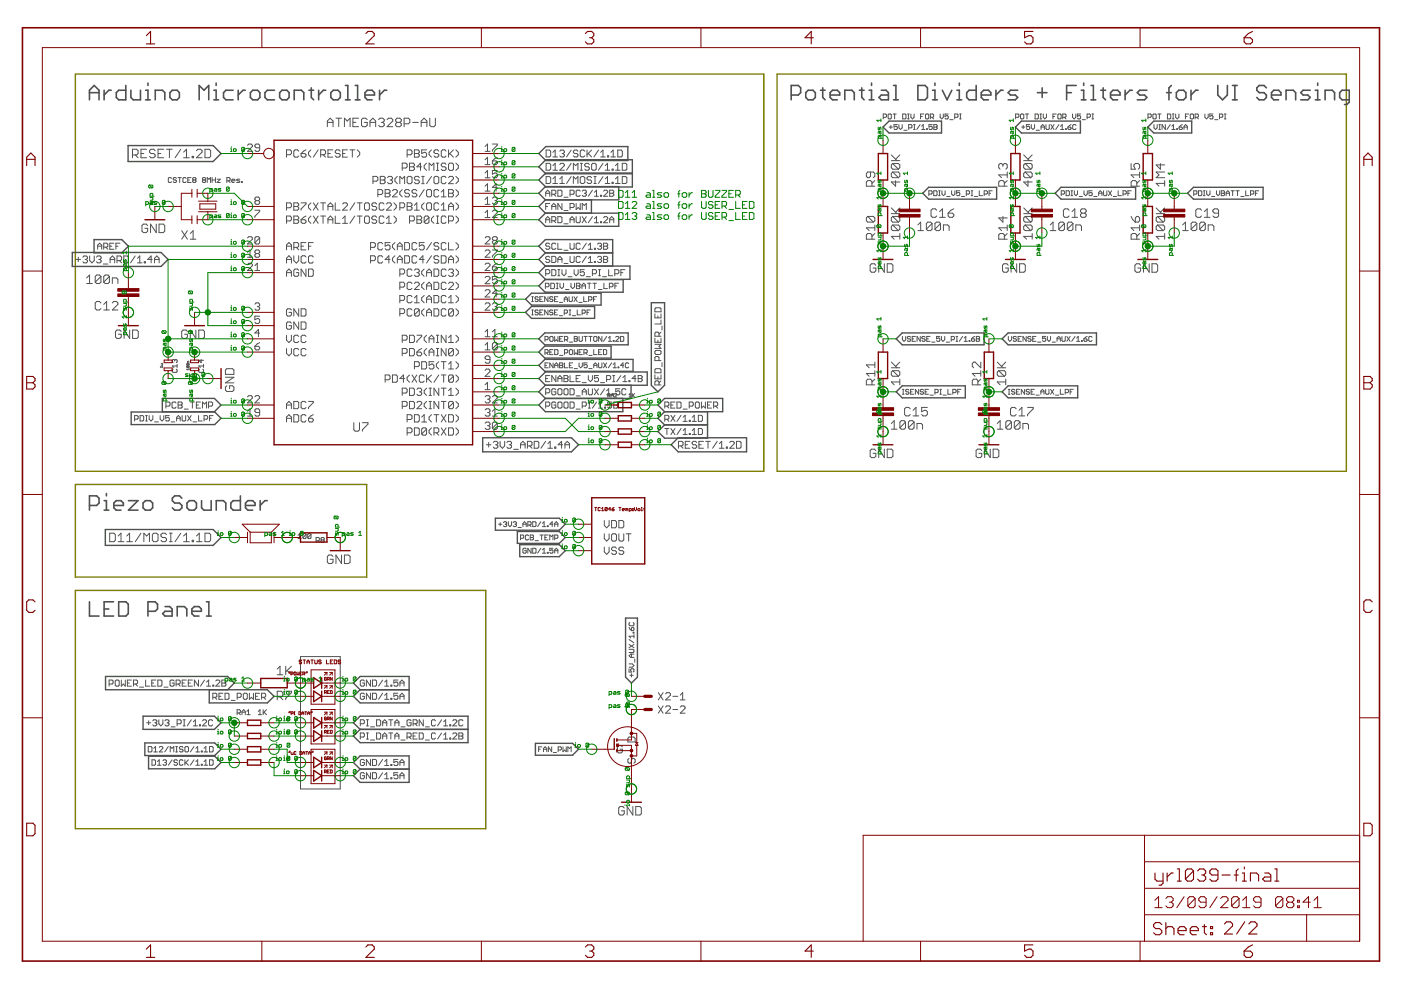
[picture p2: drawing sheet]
<svg xmlns="http://www.w3.org/2000/svg" width="297mm" height="210mm" viewBox="0 0 297 210" stroke-linecap="round" stroke-linejoin="round" font-family="sans-serif">
<path d="M16 15.7h145.9v84.2h-145.9zM164.8 15.7h120.7v84.2h-120.7zM16 102.7h61.7v19.7h-61.7zM16 125.2h87v50.5h-87z" fill="none" stroke="#808000" stroke-width=".3"/>
<g fill="none" stroke="#505050" stroke-width=".34">
<path d="M19 19.6h2M22.1 19.1v2.1M23.6 19.1h-.5l-1 1.1M26.7 18.1v3.1h-1.5l-.5-.5v-1.1l.5-.5h1.5M27.7 19.1v1.6l.6 .5h1.5v-2.1M30.9 19.1h.5v2.1M31.4 17.6v.5M36.5 19.1h1l.5 .5v1.1l-.5 .5h-1l-.5-.5v-1.1zM45.3 19.1h.5v2.1M45.8 17.6v.5M49.4 19.1h-1.5l-.5 .5v1.1l.5 .5h1.5M50.5 19.1v2.1"/>
<path d="M52 19.1h-.5l-1 1.1M53.6 19.1h1l.5 .5v1.1l-.5 .5h-1l-.5-.5v-1.1zM58.2 19.1h-1.5l-.5 .5v1.1l.5 .5h1.5M59.8 19.1h1l.5 .5v1.1l-.5 .5h-1l-.5-.5v-1.1zM65.5 19.1h1M66 18.6v2.1l.5 .5M67.6 19.1v2.1M69.1 19.1h-.5l-1 1.1M70.7 19.1h.9l.6 .5v1.1l-.6 .5h-.9l-.6-.5v-1.1zM73.2 18.1h.5v3.1M75.3 18.1h.5v3.1M80.5 19.1v2.1"/>
<path d="M82 19.1h-.5l-1 1.1M171.3 19.1h1.1l.5 .5v1.1l-.5 .5h-1.1l-.5-.5v-1.1zM173.9 19.1h1M174.4 18.6v2.1l.5 .5M182.2 19.1h1M182.7 18.6v2.1l.5 .5M184.3 19.1h.5v2.1M184.8 17.6v.5M186.9 19.1h1l.5 .5v1.6h-1.5l-.5-.5 .5-.5h1.5M189.4 18.1h.5v3.1M194.6 18.1h1.5l.5 .5v2.1l-.5 .5h-1.5zM197.7 19.1h.5v2.1"/>
<path d="M198.2 17.6v.5M199.8 19.1l1 2.1 1-2.1M202.9 19.1h.5v2.1M203.4 17.6v.5M207 18.1v3.1h-1.5l-.5-.5v-1.1l.5-.5h1.5M211.2 19.1v2.1M212.7 19.1h-.5l-1 1.1M215.8 19.1h-1.6l-.5 .5 .5 .6h1.1l.5 .5-.5 .5h-1.6M219.9 19.6h2.1M221 18.6v2.1M226.1 19.6h1.1M228.2 18.1h-2.1v3.1"/>
<path d="M229.3 19.1h.5v2.1M229.8 17.6v.5M231.3 18.1h.5v3.1M233.4 19.1h1M233.9 18.6v2.1l.5 .5M238.5 19.1v2.1M240.1 19.1h-.5l-1.1 1.1M243.2 19.1h-1.6l-.5 .5 .5 .6h1.1l.5 .5-.5 .5h-1.6M247.3 19.6h1M248.3 18.1l-.5 .5v2.6M249.9 19.1h1l.5 .5v1.1l-.5 .5h-1l-.5-.5v-1.1zM252.5 19.1v2.1"/>
<path d="M254 19.1h-.5l-1 1.1M258.2 18.1v2.1l1 1 1-1v-2.1M261.3 18.1h1M261.8 18.1v3.1M268.5 18.6l-.5-.5h-1l-.5 .5v.5l.5 .5h1l.5 .6v.5l-.5 .5h-1l-.5-.5M277.8 19.1h-1.5l-.5 .5 .5 .6h1l.5 .5-.5 .5h-1.5M278.9 19.1h.5v2.1M279.4 17.6v.5M19 21.2v-2.1l1-1 1 1v2.1M30.9 21.2h1M32.9 21.2v-2.1h1.5l.5 .5v1.6M42.2 21.2v-3.1l1 1 1.1-1v3.1"/>
<path d="M45.3 21.2h1M62.4 21.2v-2.1h1.5l.5 .5v1.6M73.2 21.2h1.1M75.3 21.2h1M77.4 20.2h2v-.6l-.5-.5h-1l-.5 .5v1.1l.5 .5h1M167.7 20.2h1.5l.6-.6v-1l-.6-.5h-1.5v3.1M176 20.2h2v-.6l-.5-.5h-1l-.5 .5v1.1l.5 .5h1M179.1 21.2v-2.1h1.5l.5 .5v1.6M184.3 21.2h1M189.4 21.2h1.1M197.7 21.2h1M202.9 21.2h1"/>
<path d="M208 20.2h2.1v-.6l-.5-.5h-1l-.6 .5v1.1l.6 .5h1M229.3 21.2h1M231.3 21.2h1M235.5 20.2h2v-.6l-.5-.5h-1l-.5 .5v1.1l.5 .5h1M261.3 21.2h1M269.6 20.2h2v-.6l-.5-.5h-1l-.5 .5v1.1l.5 .5h1M272.7 21.2v-2.1h1.5l.5 .5v1.6M278.9 21.2h1M280.9 21.2v-2.1h1.6l.5 .5v1.6M286.1 21.2h-1.6l-.5-.5v-1.1l.5-.5h1.6v2.6l-.5 .5h-.5M19 107.2h1.5l.5-.5v-1.1l-.5-.5h-1.5v3.1M22.1 106.2h.5v2"/>
<path d="M22.1 108.2h1M22.6 104.6v.5M24.1 107.2h2.1v-.5l-.5-.5h-1.1l-.5 .5v1l.5 .5h1.1M27.2 106.2h2.1l-2.1 2h2.1M30.3 106.7l.5-.5h1.1l.5 .5v1l-.5 .5h-1.1l-.5-.5zM38.6 105.6l-.5-.5h-1.1l-.5 .5v.6l.5 .5h1.1l.5 .5v.5l-.5 .5h-1.1l-.5-.5M40.2 106.2h1l.5 .5v1l-.5 .5h-1l-.6-.5v-1zM42.7 106.2v1.5l.5 .5h1.6v-2M45.8 108.2v-2h1.6l.5 .5v1.5M51 105.1v3.1h-1.6l-.5-.5v-1l.5-.5h1.6M52 107.2h2.1v-.5l-.5-.5h-1l-.6 .5v1l.6 .5h1M55.2 106.2v2"/>
<path d="M56.7 106.2h-.5l-1 1M19 127.6v3h2M22.1 129.1h1M24.1 127.6h-2v3h2M25.2 127.6h1.5l.5 .5v2l-.5 .5h-1.5zM31.4 129.6h1.5l.5-.5v-1l-.5-.5h-1.5v3M35 128.6h1l.5 .5v1.5h-1.5l-.5-.5 .5-.5h1.5M37.6 130.6v-2h1.5l.5 .5v1.5M40.7 129.6h2v-.5l-.5-.5h-1l-.5 .5v1l.5 .5h1M43.8 127.6h.5v3M43.8 130.6h1"/>
</g>
<g fill="none" stroke="#505050" stroke-width=".21">
<path d="M28.1 32.9h.9l.3-.3v-.6l-.3-.4h-.9v1.8M28.7 32.9l.6 .5M29.9 32.6h.6M31.1 31.6h-1.2v1.8h1.2M32.9 32l-.3-.4h-.6l-.3 .4v.3l.3 .3h.6l.3 .3v.2l-.3 .3h-.6l-.3-.3M33.5 32.6h.6M34.7 31.6h-1.2v1.8h1.2M35.3 31.6h1.2M35.9 31.6v1.8M36.4 37.8l-.2-.1h-.3l-.2 .1v.7l.2 .2h.3l.2-.2M37.4 37.8l-.2-.1h-.3l-.2 .1 .2 .4h.3l.2 .1-.2 .4h-.3l-.2-.2M37.7 37.7h.7"/>
<path d="M38.1 37.7v1M38.3 31.6l-1.2 1.8M38.9 33.4h1.2M38.9 32.3l.6-.7v1.8M39.5 37.8l-.2-.1h-.4l-.1 .1v.7l.1 .2h.4l.2-.2M39.8 38.2h.4M40.5 37.7h-.7v1h.7M40.7 33.1h.3v.3h-.3zM41 38.2l-.1-.2 .1-.3h.4l.2 .1-.2 .4M41 38.2l-.1 .1 .1 .4h.4l.2-.2-.2-.3M41 38.2h.4M41.7 32l.3-.4h.5l.3 .4v.3l-1.1 1.1h1.1"/>
<path d="M43.1 38.2l-.2-.2 .2-.3h.3l.2 .1-.2 .4M43.1 38.2l-.2 .1 .2 .4h.3l.2-.2-.2-.3M43.1 38.2h.3M43.5 31.6h.9l.3 .4v1.1l-.3 .3h-.9zM43.9 38.7v-1l.4 .3 .3-.3v1M45 38.2h.7M45 37.7v1M45.7 37.7v1M46 38h.7l-.7 .7h.7M48.1 38.3h.5l.2-.1v-.4l-.2-.1h-.5v1M48.4 38.3l.4 .4M49.1 38.3h.7l-.2-.3h-.3l-.2 .2v.3l.2 .2h.3"/>
<path d="M50.8 38h-.5l-.1 .2 .6 .3-.1 .2h-.5M51.2 38.5h.2v.2h-.2zM52.5 30.8l.2-.3h.6l.2 .3v.3l-1 1h1M55.1 31.3h-.8l-.3-.2v-.3l.3-.3h.5l.3 .3v1l-.3 .3h-.5l-.3-.3M60.7 32.8h.8l.3-.2v-.6l-.3-.2h-.8v1.5M63.3 32l-.2-.2h-.6l-.2 .2v1.1l.2 .2h.6l.2-.2M63.8 32.6h.8l.3 .2v.3l-.3 .2h-.5l-.3-.2zM64.9 31.8l-1.1 .8M65.9 31.8l-.5 .5v.5l.5 .5M67.5 31.8l-1.1 1.5M68 32.8h.7l.3-.2v-.6l-.3-.2h-.7v1.5M68.5 32.8l.5 .5"/>
<path d="M69.4 26.9v-1.2l.6-.6 .6 .6v1.2M69.4 26h1.2M69.5 32.6h.5M70.6 31.8h-1.1v1.5h1.1M71.2 25.1h1.2M71.8 25.1v1.8M72.1 32l-.2-.2h-.5l-.3 .2v.3l.3 .3h.5l.2 .2v.3l-.2 .2h-.5l-.3-.2M72.6 32.6h.6M73 26.9v-1.8l.6 .6 .6-.6v1.8M73.7 31.8h-1.1v1.5h1.1M74.2 31.8h1M74.7 31.8v1.5"/>
<path d="M74.8 26h.6M75.7 31.8l.6 .5v.5l-.6 .5M76 25.1h-1.2v1.8h1.2M77.9 25.4l-.4-.3h-.6l-.3 .3v1.2l.3 .3h.6l.4-.3v-.6h-.7M78.4 26h1.3M78.4 26.9v-1.2l.7-.6 .6 .6v1.2M79.1 38.4h.7l.3-.2v-.5l-.3-.3h-.7v1.5M80.3 25.4l.3-.3h.6l.3 .3v.3l-.3 .3M80.6 38.2h.8M80.6 37.4h.8l.3 .3v.2l-.3 .3 .3 .2v.3l-.3 .2h-.8zM80.9 26h.3M81.2 26l.3 .2v.4l-.3 .3h-.6l-.3-.3"/>
<path d="M82.1 25.4l.3-.3h.6l.3 .3v.3l-1.2 1.2h1.2M82.2 37.7l.2-.3h.6l.2 .3v.2l-.2 .3M82.7 38.2h.3M83 38.2l.2 .2v.3l-.2 .2h-.6l-.2-.2M84.2 26h.6M84.2 26l-.3-.3v-.3l.3-.3h.6l.3 .3v.3l-.3 .3M84.2 26l-.3 .2v.4l.3 .3h.6l.3-.3v-.4l-.3-.2M84.2 37.4l-.5 .5v.5l.5 .5M84.8 38.9v-1.5l.5 .5 .5-.5v1.5M85.3 35.6h.8l.2-.2v-.6l-.2-.2h-.8v1.5M85.7 26.2h.9l.3-.2v-.6l-.3-.3h-.9v1.8M86.3 32.8h.8l.3-.2v-.6l-.3-.2h-.8v1.5"/>
<path d="M86.6 37.4h.5l.3 .3v1l-.3 .2h-.5l-.3-.2v-1zM86.8 34.6h.8l.3 .2v.3l-.3 .3 .3 .2v.3l-.3 .2h-.8zM86.8 35.4h.8M87.5 26h1.2M87.9 31.8h.7l.3 .2v.3l-.3 .3 .3 .2v.3l-.3 .2h-.7zM87.9 32.6h.7M88.9 37.7l-.3-.3h-.5l-.2 .3v.2l.2 .3h.5l.3 .2v.3l-.3 .2h-.5l-.2-.2M89.3 26h1.2M89.3 26.9v-1.2l.6-.6 .6 .6v1.2M89.4 37.4h.5M89.4 38.9h.5M89.4 35.4h-1l.8-.8v1.5"/>
<path d="M89.7 37.4v1.5M90.4 31.8h-1v.8l.8-.3 .2 .3v.5l-.2 .2h-.5l-.3-.2M90.4 34.6l-.5 .5v.5l.5 .5M91 36.1v-1.5l.5 .5 .5-.5v1.5M91.1 25.1v1.5l.3 .3h.6l.3-.3v-1.5M91.5 31.8l-.5 .5v.5l.5 .5M91.5 37.4l-1.1 1.5M92.3 37.4h.5l.2 .3v1l-.2 .2h-.5l-.3-.2v-1zM92.5 36.1h.5M92.5 34.6h.5M92.8 34.6v1.5M93 32l-.2-.2h-.5l-.3 .2v.3l.3 .3h.5l.2 .2v.3l-.2 .2h-.5l-.3-.2"/>
<path d="M94.6 32l-.3-.2h-.5l-.2 .2v1.1l.2 .2h.5l.3-.2M94.6 34.8l-.3-.2h-.5l-.2 .2v.3l.2 .3h.5l.3 .2v.3l-.3 .2h-.5l-.2-.2M94.6 37.7l-.3-.3h-.5l-.2 .3v1l.2 .2h.5l.3-.2M95.1 31.8v1.5M95.1 37.7l.3-.3h.5l.2 .3v.2l-1 1h1M95.4 34.6h.5l.2 .2v1.1l-.2 .2h-.5l-.3-.2v-1.1zM95.4 32.6l.7 .7M96.1 31.8l-1 1M96.6 31.8l.6 .5v.5l-.6 .5M96.6 34.6l.6 .5v.5l-.6 .5M96.6 37.4l.6 .5v.5l-.6 .5M102.8 37.7h1.1"/>
<path d="M102.8 31.1l.6-.6v1.6M102.8 33.9l.6-.5v1.5M102.8 36.7l.6-.5v1.5M102.8 39.5l.6-.5v1.5M102.8 34.9h1.1M102.8 32.1h1.1M104.4 30.5h1v.3l-1 1v.3M104.4 34.1h.8l.2 .3v.2l-.2 .3h-.5l-.3-.3zM105.4 36.2h-1v.7l.5-.2h.3l.2 .2v.5l-.2 .3h-.5l-.3-.3M105.4 39.7h-1l.8-.7v1.5M105.4 33.4l-1 .7M115.8 37.4h.7l.3 .3v1l-.3 .2h-.7z"/>
<path d="M115.8 34.6h.7l.3 .3v1l-.3 .2h-.7zM115.8 31.8h.7l.3 .3v.9l-.3 .3h-.7zM117.2 38.9h1M117.2 36.1h1M117.2 35.1l.5-.5v1.5M117.2 32.3l.5-.5v1.5M117.2 37.9l.5-.5v1.5M117.2 33.3h1M118.7 38.9h1M118.7 34.9l.2-.3h.5l.3 .3v.2l-1 1h1M118.7 32.1l.2-.3h.5l.3 .3v.2l-.3 .3M118.7 37.9l.5-.5v1.5"/>
<path d="M119.2 32.6h.2M119.4 32.6l.3 .2v.2l-.3 .3h-.5l-.2-.3M121.1 34.6l-1 1.5M121.1 31.8l-1 1.5M121.1 37.4l-1 1.5M121.6 36.1v-1.5l.4 .5 .5-.5v1.5M121.6 38.9v-1.5l.4 .5 .5-.5v1.5M122.5 32.1l-.2-.3h-.5l-.2 .3v.2l.2 .3h.5l.2 .2v.2l-.2 .3h-.5l-.2-.3M123 37.7l.3-.3h.4l.3 .3v1l-.3 .2h-.4l-.3-.2zM123 34.6h.5M123 36.1h.5M123.3 34.6v1.5"/>
<path d="M124 32.1l-.3-.3h-.4l-.3 .3v.9l.3 .3h.4l.3-.3M124.5 31.8v1.5M124.7 32.6l.7 .7M124.9 34.9l-.2-.3h-.5l-.2 .3v.2l.2 .3h.5l.2 .2v.3l-.2 .2h-.5l-.2-.2M125.4 37.7l-.2-.3h-.5l-.2 .3v.2l.2 .3h.5l.2 .2-.2 .5h-.5l-.2-.2M125.4 31.8l-.9 1M125.7 34.6h.5l.2 .3v1l-.2 .2h-.5l-.3-.2v-1zM125.9 38.9h.5M125.9 37.4h.5M126.2 37.4v1.5M126.9 31.8l-1 1.5M127.4 33.3h.9"/>
<path d="M127.4 32.3l.4-.5v1.5M127.8 34.6l-.9 1.5M127.8 37.4l-.9 1.5M128.3 38.9h1M128.3 36.1h1M128.3 35.1l.5-.5v1.5M128.3 37.9l.5-.5v1.5M128.8 33h.3v.3h-.3zM129.5 32.3l.5-.5v1.5M129.5 33.3h1M129.8 38.7h.2v.2h-.2zM129.8 35.9h.2v.2h-.2z"/>
<path d="M130.5 38.9h1M130.5 37.9l.5-.5v1.5M130.5 36.1h1M130.5 35.1l.5-.5v1.5M131 31.8h.7l.3 .3v.9l-.3 .3h-.7zM131.9 37.4h.8l.2 .3v1l-.2 .2h-.8zM131.9 34.6h.8l.2 .3v1l-.2 .2h-.8zM184.6 36.5v.9l-.3 .3h-.3l-.3-.3v-.6l.3-.3h1.2l.3 .3v.6l-.3 .3M184.9 39.5v-.9l-.3-.3h-.6l-.3 .3v.9h1.8M185.5 38.3l-.6 .6M187.3 24.9h.5l.2-.2v-.4l-.2-.1h-.5v1M188.3 24.3l.2-.1h.3l.2 .1v.7l-.2 .2h-.3l-.2-.2z"/>
<path d="M188.5 26.9h.7M188.9 26.6v.7M189 34.1h1.8M189 32.9l1.2 1.2M189.3 36.5l-.3 .3v.6l.3 .3h1.2M189.3 34.7l-.3 .3v.6l.3 .3h1.2M189.3 36.5h1.2l.3 .3v.6l-.3 .3M189.3 34.7h1.2l.3 .3v.6l-.3 .3M189.3 36.5l1.2 1.2M189.3 34.7l1.2 1.2M189.3 24.2h.7M189.7 24.2v1"/>
<path d="M189.9 38.3v1.2l-.9-.9h1.8M190.2 26.4h-.7v.5l.4-.1 .3 .1v.4l-.1 .2-.6-.2M190.6 26.4v.7l.3 .4 .4-.4v-.7M190.8 32.9l-.9 .9M191.4 24.2h.5l.2 .1v.7l-.2 .2h-.5zM191.6 27.6h.7M192.4 24.2h.4M192.4 25.2h.4M192.6 24.2v1M192.7 27.1h.5l.2-.2v-.3l-.2-.2h-.5v1.1M193.1 24.2v.7l.4 .3 .3-.3v-.7M193.7 27.5h.3"/>
<path d="M193.7 26.4h.3M193.9 26.4v1.1M195.1 26.4l-.7 1.1M195.2 24.7h.3M195.4 27.5h.7M195.4 26.8l.3-.4v1.1M195.9 24.2h-.7v1M196.4 24.2h.3l.2 .1v.7l-.2 .2h-.3l-.2-.2v-.7zM196.4 27.3h.2v.2h-.2zM197.3 24.9h.5l.2-.2v-.4l-.2-.1h-.5v1M197.6 24.9l.4 .3M197.7 26.4h-.7v.5l.3-.1 .4 .1v.4l-.2 .2-.5-.2"/>
<path d="M198 26.4h.5l.2 .2-.2 .3 .2 .4-.2 .2h-.5zM198 26.9h.5M199.3 24.2v.7l.4 .3 .3-.3v-.7M201 24.2h-.6v.5l.3-.2 .3 .2v.3l-.1 .2h-.4l-.1-.2M201.4 25.4h.7M202.4 24.9h.5l.2-.2v-.4l-.2-.1h-.5v1M203.5 24.2h.3M203.5 25.2h.3M203.6 24.2v1M212.6 35l-.3-.3h-.3l-.2 .3v.6l.2 .3M212.6 35l.3-.3h.4l.3 .3v.6l-.3 .3M212.6 35v.3"/>
<path d="M212.9 39.5v-.9l-.3-.3h-.6l-.2 .3v.9h1.8M213.6 38.3l-.7 .6M213.6 37.1h-1.8l.5 .6M213.6 36.5v1.2M215.3 24.9h.6l.1-.2v-.4l-.1-.1h-.6v1M216.4 24.3l.1-.1 .6 .1v.7l-.2 .2h-.4l-.1-.2zM216.6 26.9h.7M216.9 26.6v.7M217 34.1h1.8M217 32.9l1.2 1.2M217.4 36.5l-.4 .3v.6l.4 .3h1.1M217.4 36.5h1.1l.3 .3v.6l-.3 .3"/>
<path d="M217.4 34.7l-.4 .3v.6l.4 .3h1.1M217.4 34.7h1.1l.3 .3v.6l-.3 .3M217.4 36.5l1.1 1.2M217.4 34.7l1.1 1.2M217.4 24.2h.7M217.7 24.2v1M218 38.3v1.2l-1-.9h1.8M218.3 26.4h-.7v.5l.4-.1 .3 .1v.4l-.2 .2-.5-.2M218.7 26.4v.7l.3 .4 .4-.4v-.7M218.8 32.9l-.8 .9M219.5 24.2h.5l.2 .1v.7l-.2 .2h-.5zM219.7 27.6h.7"/>
<path d="M220.5 24.2h.4M220.5 25.2h.4M220.7 24.2v1M220.7 26.9h.7M220.7 27.5v-.7l.4-.4 .3 .4v.7M221.2 24.2v.7l.3 .3 .4-.3v-.7M221.8 26.4v.9l.1 .2 .6-.2v-.9M222.8 26.4l.7 1.1M223.2 24.7h.4M223.5 26.4l-.7 1.1M223.9 24.2h-.7v1M224.3 24.3l.2-.1h.3l.2 .1v.7l-.2 .2h-.3l-.2-.2z"/>
<path d="M224.5 26.4l-.7 1.1M224.9 27.5h.7M224.9 26.8l.3-.4v1.1M225.3 24.9h.5l.2-.2v-.4l-.2-.1h-.5v1M225.7 24.9l.3 .3M225.9 27.3h.2v.2h-.2zM226.4 26.9h.5l.2 .4-.2 .2h-.3l-.2-.2zM227.1 26.4l-.7 .5M227.4 24.2v.7l.3 .3 .4-.3v-.7M228.1 26.6l-.1-.2-.6 .2v.7l.2 .2h.4l.1-.2M229.1 24.2h-.7v.5l.4-.2 .3 .2v.3l-.2 .2h-.3l-.2-.2M229.4 25.4h.7"/>
<path d="M230.5 24.9h.5l.2-.2v-.4l-.2-.1h-.5v1M231.5 24.2h.4M231.5 25.2h.4M231.7 24.2v1M239.8 34.7v1.2h.9l-.3-.6v-.3l.3-.3h.6l.3 .3v.6l-.3 .3M241 39.5v-.9l-.3-.3h-.6l-.3 .3v.9h1.8M241.6 37.1h-1.8l.6 .6M241.6 38.3l-.6 .6M241.6 36.5v1.2M243.4 24.9h.5l.2-.2v-.4l-.2-.1h-.5v1M244.4 24.3l.2-.1 .5 .1v.7l-.2 .2h-.3l-.2-.2zM244.7 26.4v.7l.3 .4 .3-.4v-.7"/>
<path d="M245.5 24.2h.7M245.7 27.5h.3M245.7 26.4h.3M245.8 24.2v1M245.9 26.4v1.1M246 34.7v1.2l-.9-.9h1.8M246.9 36.5h-1.8l.6 .6-.6 .6h1.8M246.9 38.9h-1.8l.6 .6M246.9 38.3v1.2M247.1 26.4v1.1l-.7-1.1v1.1M247.5 24.2h.6l.1 .1v.7l-.1 .2h-.6zM248.1 26.4l-.7 1.1"/>
<path d="M248.5 27.5h.7M248.5 26.8l.3-.4v1.1M248.6 24.2h.3M248.6 25.2h.3M248.7 24.2v1M249.3 24.2v.7l.3 .3 .4-.3v-.7M249.5 27.3h.2v.2h-.2zM250 26.9h.5l.2 .4-.2 .2h-.3l-.2-.2zM250.7 26.4l-.7 .5M251 26.9h.7M251 27.5v-.7l.4-.4 .3 .4v.7M251.3 24.7h.4"/>
<path d="M252 24.2h-.7v1M252.3 24.3l.2-.1h.4l.1 .1v.7l-.1 .2-.6-.2zM253.4 24.9h.5l.2-.2v-.4l-.2-.1h-.5v1M253.7 24.9l.4 .3M255.5 24.2v.7l.3 .3 .4-.3v-.7M257.2 24.2h-.7v.5l.3-.2 .4 .2v.3l-.2 .2h-.3l-.2-.2M257.5 25.4h.7M258.6 24.9h.5l.1-.2v-.4l-.1-.1h-.5v1M259.6 24.2h.3M259.6 25.2h.3M259.8 24.2v1M16.1 55h1"/>
<path d="M16.6 54.5v1M17.6 54.5l.2-.2h.5l.2 .2v.3l-.2 .2M18.1 55h.2M18.3 55l.2 .2v.3l-.2 .2h-.5l-.2-.2M18.4 58.9l.6-.6v1.8M19 54.3v.9l.5 .5 .5-.5v-.9M20.4 54.5l.3-.2h.5l.2 .2v.3l-.2 .2M20.7 52.2h.9M20.7 52.9v-.9l.4-.4 .5 .4v.9M20.9 55h.3M21.2 55l.2 .2v.3l-.2 .2h-.5l-.3-.2M21.4 58.6v1.2l-.3 .3h-.6l-.3-.3"/>
<path d="M21.4 58.6l-.3-.3h-.6l-.3 .3v1.2M21.4 58.6l-1.2 1.2M21.9 56h1M22 52.4h.6l.3-.2v-.4l-.3-.2h-.6v1.3M22.4 52.4l.5 .5M23.2 58.6v1.2l-.3 .3h-.6l-.3-.3M23.2 58.6l-.3-.3h-.6l-.3 .3v1.2M23.2 58.6l-1.2 1.2M23.3 52.2h.4M23.3 55h1M23.3 55.7v-.9l.5-.5 .5 .5v.9M24.2 51.6h-.9v1.3h.9"/>
<path d="M24.6 52.2h.4M24.8 55.2h.7l.3-.2v-.5l-.3-.2h-.7v1.4M25.3 55.2l.5 .5M25.4 51.6h-.8v1.3M26.2 54.3h.8l.2 .2v1l-.2 .2h-.8zM28.7 54.3l-1 1.4M29.1 55.7h1M29.1 54.8l.5-.5v1.4M30.6 55.5h.2v.2h-.2zM31.3 47.8l-.3-.3h-.6l-.3 .3v1.2l.3 .3h.6l.3-.3v-.6h-.6M32.3 55h-1l.7-.7v1.4M32.8 55h.9"/>
<path d="M32.8 55.7v-.9l.5-.5 .4 .5v.9M33.1 47.5v1.8l-1.2-1.8v1.8M33.7 47.5h.9l.3 .3v1.2l-.3 .3h-.9zM38.5 48.9l1.2 1.8M39.7 48.9l-1.2 1.8M40.3 49.5l.6-.6v1.8M40.3 50.7h1.2M52.5 53.5l.5-.5v1.5M52.5 50.4l.2-.2h.6l.2 .2v.3l-1 1h1M52.5 56.1l.2-.3h.6l.2 .3v.2l-1 1.1h1M52.5 54.5h1M54 44.6h1.1v.2l-1.1 1.1v.2"/>
<path d="M54 57.4h1.1M54 56.3l.5-.5v1.6M54.3 42.5l-.3-.2v-.3l.3-.2h.5l.3 .2v.3l-.3 .2M54.3 42.5l-.3 .3v.3l.3 .2h.5l.3-.2v-.3l-.3-.3M54.3 53.8l-.3-.3v-.2l.3-.3h.5l.3 .3v.2l-.3 .3M54.3 53.8l-.3 .2v.3l.3 .2h.5l.3-.2v-.3l-.3-.2M54.3 53.8h.5M54.3 42.5h.5M55.1 50.4v1.1l-.3 .2h-.5l-.3-.2M55.1 50.4l-.3-.2h-.5l-.3 .2v1.1M55.1 50.4l-1.1 1.1M60.7 44h.8l.3-.2v-.5l-.3-.3h-.8v1.6"/>
<path d="M60.7 46.8h.8l.3-.2v-.5l-.3-.3h-.8v1.5M60.7 53v-1.1l.6-.5 .5 .5v1.1M60.7 55.8v-1l.6-.6 .5 .6v1M60.7 58.6v-1l.6-.6 .5 .6v1M60.7 57.8h1.1M60.7 52.2h1.1M60.7 55h1.1M62.3 43h.8l.2 .3v.2l-.2 .3 .2 .2v.3l-.2 .3h-.8zM62.3 45.8h.8l.2 .3v.2l-.2 .3 .2 .2v.3l-.2 .2h-.8zM62.3 52.5h.8l.2-.3v-.5l-.2-.3h-.8v1.6M62.3 54.2v1.1l.5 .5 .5-.5v-1.1M62.3 46.6h.8"/>
<path d="M62.3 43.8h.8M62.8 52.5l.5 .5M63.3 57.3l-.2-.3h-.6l-.2 .3v1l.2 .3h.6l.2-.3v-.5h-.5M63.8 43h1.1v.3l-1.1 1v.3M63.8 46.6h.8l.3 .2v.3l-.3 .2h-.5l-.3-.2zM63.8 52.2h.6M64.9 57v1.6l-1.1-1.6v1.6M64.9 51.4h-1.1v1.6h1.1M64.9 54.5l-.3-.3h-.5l-.3 .3v1l.3 .3h.5l.3-.3M64.9 45.8l-1.1 .8M65.4 57h.8l.2 .3v1l-.2 .3h-.8zM65.4 52.2h.5"/>
<path d="M65.9 43l-.5 .5v.5l.5 .6M65.9 45.8l-.5 .5v.5l.5 .5M66.4 51.4h-1v1.6M66.4 54.5l-.2-.3h-.5l-.3 .3v1l.3 .3h.5l.2-.3M66.4 45.8l1.1 1.5M66.4 43l1.1 1.6M67.5 45.8l-1.1 1.5M67.5 43l-1.1 1.6M68 45.8h1M68 43h1M68.5 43v1.6M68.5 45.8v1.5"/>
<path d="M69.5 46.6h1.1M69.5 43.8h1.1M69.5 44.6v-1.1l.5-.5 .6 .5v1.1M69.5 47.3v-1l.5-.5 .6 .5v1M71.1 45.8v1.5h1M71.1 43v1.6h1M72.6 47.3h1.1M72.6 43.3l.3-.3h.5l.3 .3v.2l-1.1 1.1h1.1M72.6 46.3l.6-.5v1.5M75.2 45.8l-1 1.5M75.2 43l-1 1.6M75.7 45.8h1.1"/>
<path d="M75.7 43h1.1M76.3 43v1.6M76.3 45.8v1.5M77.3 46.1l.3-.3h.5l.2 .3v1l-.2 .2h-.5l-.3-.2zM77.3 43.3l.3-.3h.5l.2 .3v1l-.2 .3h-.5l-.3-.3zM78.6 52.5h.7l.3-.3v-.5l-.3-.3h-.7v1.6M78.6 55.3h.7l.3-.3v-.5l-.3-.3h-.7v1.6M79.9 46.1l-.3-.3h-.5l-.3 .3v.2l.3 .3h.5l.3 .2v.3l-.3 .2h-.5l-.3-.2M79.9 43.3l-.3-.3h-.5l-.3 .3v.2l.3 .3h.5l.3 .2v.3l-.3 .3h-.5l-.3-.3M80.1 41.2h.8l.2-.2v-.6l-.2-.2h-.8v1.5M81.1 51.7l-.2-.3h-.5l-.3 .3v1l.3 .3h.5l.2-.3M81.1 54.5l-.2-.3h-.5l-.3 .3v1l.3 .3h.5l.2-.3"/>
<path d="M81.4 46.1l-.2-.3h-.6l-.2 .3v1l.2 .2h.6l.2-.2M81.4 43.3l-.2-.3h-.6l-.2 .3v1l.2 .3h.6l.2-.3M81.7 40.2h.7l.3 .2v.3l-.3 .3 .3 .2v.3l-.3 .2h-.7zM81.7 41h.7M81.9 47.3h1.1M81.9 43.3l.3-.3h.5l.3 .3v.2l-1.1 1.1h1.1M81.9 46.3l.6-.5v1.5M82.7 51.4h-1v.8l.5-.3h.2l.3 .3v.5l-.3 .3h-.5l-.2-.3M82.7 55h-1l.7-.8v1.6M83.2 40.4l.3-.2h.5l.2 .2v.3l-1 1h1M83.5 45.8l.5 .5v.5l-.5 .5M83.5 43l.5 .5v.5l-.5 .6"/>
<path d="M83.7 51.4l-.5 .5v.6l.5 .5M83.7 54.2l-.5 .6v.5l.5 .5M84.2 52.2h1.1M84.2 55h1.1M84.2 53v-1.1l.6-.5 .5 .5v1.1M84.2 55.8v-1l.6-.6 .5 .6v1M84.8 58.1h.7l.3-.3v-.5l-.3-.3h-.7v1.6M84.8 44h.7l.3-.2v-.5l-.3-.3h-.7v1.6M85.3 40.2l-.5 .5v.5l.5 .5M85.8 51.4h.8l.2 .3v1l-.2 .3h-.8zM85.8 54.2h.8l.2 .3v1l-.2 .3h-.8zM86.3 43h.8l.3 .3v.2l-.3 .3 .3 .2v.3l-.3 .3h-.8z"/>
<path d="M86.3 43.8h.8M86.8 40.4l-.2-.2h-.5l-.3 .2v.3l.3 .3h.5l.2 .2v.3l-.2 .2h-.5l-.3-.2M86.8 46.8h.8l.3-.2v-.5l-.3-.3h-.8v1.5M87.4 57.3l-.3-.3h-.5l-.3 .3v1l.3 .3h.5l.3-.3M87.9 57.3l.2-.3h.5l.3 .3v.3l-.3 .2M87.9 44.6h1M87.9 43.5l.5-.5v1.6M88.4 57.8h.2M88.4 51.7l-.3-.3h-.5l-.2 .3v1l.2 .3h.5l.3-.3M88.4 54.5l-.3-.3h-.5l-.2 .3v1l.2 .3h.5l.3-.3M88.4 40.4l-.3-.2h-.5l-.2 .2v.3l.2 .3h.5l.3 .2v.3l-.3 .2h-.5l-.2-.2M88.4 45.8h.8l.2 .3v.2l-.2 .3 .2 .2v.3l-.2 .2h-.8z"/>
<path d="M88.4 46.6h.8M88.6 57.8l.3 .3v.2l-.3 .3h-.5l-.2-.3M89.9 51.4h-1v.8l.5-.3h.3l.2 .3v.5l-.2 .3h-.5l-.3-.3M89.9 55h-1l.8-.8v1.6M89.9 43l-.5 .5v.5l.5 .6M89.9 57l-.5 .6v.5l.5 .5M89.9 59.8l-.5 .6v.5l.5 .5M89.9 40.2l-1 1.5M90.4 57.8h1.1M90.4 40.4l.3-.2h.5l.3 .2v1.1l-.3 .2h-.5l-.3-.2zM90.4 43.3l.3-.3h.5l.3 .3v1l-.3 .3h-.5l-.3-.3zM90.4 58.6v-1l.6-.6 .5 .6v1"/>
<path d="M91 46.1l-.3-.3h-.5l-.3 .3v1M91 46.1v1l-.3 .2h-.5l-.3-.2M91 46.1l-1.1 1M91.5 54.2l-1.1 1.6M91.5 51.4l-1.1 1.6M92 45.8l-.5 .5v.5l.5 .5M92 57h.8l.2 .3v1l-.2 .3h-.8zM92 59.8h.8l.2 .3v1l-.2 .3h-.8zM92.5 45.8h.5M92.5 47.3h.5M92.8 45.8v1.5M93 51.7l-.2-.3h-.5l-.3 .3v.2l.3 .3h.5l.2 .3v.2l-.2 .3h-.5l-.3-.3"/>
<path d="M93 54.5l-.2-.3h-.5l-.3 .3v.3l.3 .2h.5l.2 .3v.2l-.2 .3h-.5l-.3-.3M93 43.3l-.2-.3h-.5l-.3 .3v1l.3 .3h.5l.2-.3M93 40.4l-.2-.2h-.5l-.3 .2v1.1l.3 .2h.5l.2-.2M93.6 54.2h.7l.3 .3v1l-.3 .3h-.7zM93.6 44.6h1M93.6 43.5l.5-.5v1.6M93.6 40.7l.5-.5v1.5M93.6 41.7h1M94.6 57.3l-.3-.3h-.5l-.2 .3v1l.2 .3h.5l.3-.3M94.6 51.7l-.3-.3h-.5l-.2 .3v1l.2 .3h.5l.3-.3M94.6 46.1l-.3-.3h-.5l-.2 .3v1l.2 .2h.5l.3-.2M95.1 57.3l.3-.3h.5l.2 .3v.3l-.2 .2"/>
<path d="M95.1 51.4v1.6h1M95.1 55h1M95.1 46.8h.8l.2-.2v-.5l-.2-.3h-.8v1.5M95.1 40.2h.8l.2 .2v.3l-.2 .3 .2 .2v.3l-.2 .2h-.8zM95.1 44.6v-1.1l.5-.5 .5 .5v1.1M95.1 55.8v-1l.5-.6 .5 .6v1M95.1 43.8h1M95.1 41h.8M95.6 57.8h.3M95.9 57.8l.2 .3v.2l-.2 .3h-.5l-.3-.3M96.6 45.8l.6 .5v.5l-.6 .5M96.6 40.2l.6 .5v.5l-.6 .5"/>
<path d="M96.6 43l.6 .5v.5l-.6 .6M96.6 51.4l.6 .5v.6l-.6 .5M96.6 54.2l.6 .6v.5l-.6 .5M96.6 57l.6 .6v.5l-.6 .5M96.6 59.8l.6 .6v.5l-.6 .5M102.8 56.1l.3-.3h.5l.3 .3v.2l-1.1 1.1h1.1M102.8 53.3l.3-.3h.5l.3 .3v.2l-1.1 1h1.1M102.8 50.4l.3-.2h.5l.3 .2v.3l-1.1 1h1.1M102.8 45.1l.6-.5v1.5M102.8 42.3l.6-.5v1.5M102.8 46.1h1.1M102.8 43.3h1.1"/>
<path d="M102.8 40.5h1.1M102.8 58.9l.3-.3h.5l.3 .3v.2l-1.1 1.1h1.1M104.4 56.6h.8l.2 .2v.3l-.2 .3h-.5l-.3-.3zM104.4 53h1v.3l-1 1v.2M104.4 44.8l.3-.2h.5l.2 .2v.3l-1 1h1M104.4 42l.3-.2h.5l.2 .2v.3l-.2 .2M104.7 51l-.3 .2v.3l.3 .2h.5l.2-.2v-.3l-.2-.2M104.7 51l-.3-.3v-.3l.3-.2h.5l.2 .2v.3l-.2 .3M104.7 51h.5M104.9 42.5h.3M105.2 42.5l.2 .3v.3l-.2 .2h-.5l-.3-.2M105.4 58.6h-1v.8l.5-.3h.3l.2 .3v.5l-.2 .3h-.5l-.3-.3"/>
<path d="M105.4 55.8l-1 .8M115.7 46.6h.9M115.7 43.8h.4M115.7 41h.9M115.7 41.6v-.8l.4-.5 .5 .5v.8M115.7 47.2v-.8l.4-.5 .5 .5v.8M115.7 58h.6l.3-.2v-.4l-.3-.2h-.6v1.3M116.6 51.8l-.3-.2h-.4l-.2 .2 .2 .4h.4l.3 .2v.2l-.3 .3h-.4l-.2-.3M116.6 54.6l-.3-.2h-.4l-.2 .4 .2 .2h.4l.3 .4-.3 .2h-.4l-.2-.2M116.6 43.1h-.9v1.3M117 43.8h.9M117 41.2h.6l.3-.2v-.5l-.3-.2h-.6v1.3"/>
<path d="M117 44.4v-.8l.4-.5 .5 .5v.8M117 46.8h.6l.3-.2v-.4l-.3-.3h-.6v1.3M117 54.4h.6l.3 .2v.8l-.3 .2h-.6zM117 57.2h.6l.3 .2v.9l-.3 .2h-.6zM117.4 41.2l.5 .4M117.4 46.8l.5 .4M117.9 51.8l-.3-.2h-.4l-.2 .2v.8l.2 .3h.4l.3-.3M118.3 55h.8M118.3 40.3h.6l.2 .2v.9l-.2 .2h-.6zM118.3 45.9h.6l.2 .3v.8l-.2 .2h-.6zM118.3 51.6v1.3h.8M118.3 55.6v-.8l.4-.4 .4 .4v.8"/>
<path d="M118.3 57.2h.4M118.3 58.5h.4M118.5 57.2v1.3M119.1 43.1v1.3l-.8-1.3v1.3M119.1 57.2v.8l.5 .5 .4-.5v-.8M119.6 41.8h.8M119.6 53.1h.8M119.6 55.9h.8M119.6 47.5h.8M119.6 44.6h.8M120.4 58.7h.9M120.9 46.6h.8"/>
<path d="M120.9 41.2h.6l.2-.2v-.5l-.2-.2h-.6v1.3M120.9 44h.6l.2-.2v-.5l-.2-.2h-.6v1.3M120.9 47.2v-.8l.4-.5 .4 .5v.8M120.9 51.6v1l.2 .3h.4l.2-.3v-1M120.9 54.4v1l.2 .2h.4l.2-.2v-1M121.7 57.2v.8l.5 .5 .4-.5v-.8M122.2 43.1v1.3l.4-.4 .4 .4v-1.3M122.2 45.9v1.1l.2 .2h.4l.2-.2v-1.1M123 40.5l-.2-.2h-.4l-.2 .2v.9l.2 .2h.4l.2-.2M123 51.8l-.2-.2h-.4l-.2 .2v.8l.2 .3h.4l.2-.3M123 54.6l-.2-.2h-.4l-.2 .2v.8l.2 .2h.4l.2-.2M123.4 40.5l.3-.2h.4l.2 .2-.2 .5"/>
<path d="M123.4 44.4v-1.3l.5 .5 .4-.5v1.3M123.4 45.9l.9 1.3M123.9 41h.2M123.9 57.2h-.9v.6l.4-.2 .5 .2v.5l-.2 .2h-.5l-.2-.2M124.1 41l.2 .2-.2 .4h-.4l-.3-.2M124.3 51.6l-.9 1.3M124.3 54.4l-.9 1.2M124.3 45.9l-.9 1.3M124.3 58.7h.9M124.7 52l.5-.4v1.3M124.7 54.8l.5-.4v1.2M124.7 52.9h.9"/>
<path d="M124.7 55.6h.9M125.6 40.3l-.9 1.3M125.6 58h.6l.3-.2v-.4l-.3-.2h-.6v1.3M125.6 45.9l-.9 1.3M126 41.6h.9M126 40.8l.5-.5v1.3M126 46.4l.5-.5v1.3M126 52.6h.2v.3h-.2zM126 55.4h.2v.2h-.2zM126 47.2h.9M126.7 51.8l.2-.2h.4l.3 .2-.3 .4M126.7 54.6l.2-.2h.4l.3 .2v.2l-.3 .2"/>
<path d="M126.9 57.2h.4M126.9 58.5h.4M127.1 52.2h.2M127.1 55h.2M127.1 57.2v1.3M127.3 41.4h.3v.2h-.3zM127.3 47h.3v.2h-.3zM127.3 52.2l.3 .2v.2l-.3 .3h-.4l-.2-.3M127.3 55l.3 .2-.3 .4h-.4l-.2-.2M127.8 58.7h.8M128 52.2h.6M128 55h.6"/>
<path d="M128 40.5l.2-.2h.4l.2 .2v.3l-.8 .8h.8M128 46.2l.2-.3h.4l.2 .3v.2l-.8 .8h.8M128 51.6h.6l.2 .2-.2 .4 .2 .2v.2l-.2 .3h-.6zM128 54.4h.6l.2 .2v.2l-.2 .2 .2 .4-.2 .2h-.6zM129.1 57.2v1.3h.8M129.3 46.6h.8M129.3 41h.6M129.3 40.3h.6l.2 .2v.3l-.2 .2 .2 .4-.2 .2h-.6zM129.3 47.2v-.8l.4-.5 .4 .5v.8M130.3 58h.7l.2-.2v-.4l-.2-.2h-.7v1.3M131.6 57.8h.5M132.5 57.2h-.9v1.3"/>
<path d="M184 45.9l-.3 .3v.6l.3 .3h1.2M184 45.9h1.2l.3 .3v.6l-.3 .3M184 45.9l1.2 1.2M184.9 50.7v-.9l-.3-.3h-.6l-.3 .3v.9h1.8M185.5 47.7v1.2M185.5 49.5l-.6 .6M185.5 48.3h-1.8l.6 .6M185.7 56.2l-.3-.3h-.6l-.3 .3v1.2l.3 .3h.6l.3-.3v-.6h-.6M187.5 55.9v1.8l-1.2-1.8v1.8M188.1 55.9h.9l.3 .3v1.2l-.3 .3h-.9zM189 45.3h1.8M189 44.1l1.2 1.2"/>
<path d="M189.3 45.9l-.3 .3v.6l.3 .3h1.2M189.3 47.7l-.3 .3v.6l.3 .3h1.2M189.3 45.9h1.2l.3 .3v.6l-.3 .3M189.3 47.7h1.2l.3 .3v.6l-.3 .3M189.3 47.7l1.2 1.2M189.3 45.9l1.2 1.2M190.8 49.5v1.2M190.8 50.1h-1.8l.6 .6M190.8 44.1l-.9 .9M194.6 48.9h1.2M194.6 47.7l.6-.6v1.8M196.9 41.1h.6l.1-.1v-.4l-.1-.2h-.6v1.1"/>
<path d="M197.6 47.4v1.2l-.3 .3h-.6l-.3-.3M197.6 47.4l-.3-.3h-.6l-.3 .3v1.2M197.6 47.4l-1.2 1.2M198 40.4h.5l.2 .2v.7l-.2 .2h-.5zM198.6 44.6l-.3-.3h-.6l-.3 .3v1.2l.3 .3h.6l.3-.3M199 40.4h.3M199 41.5h.3M199.2 40.4v1.1M199.2 46.1h1.2M199.2 44.9l.6-.6v1.8M199.4 47.4v1.2l-.3 .3h-.6l-.3-.3M199.4 47.4l-.3-.3h-.6l-.3 .3v1.2"/>
<path d="M199.4 47.4l-1.2 1.2M199.7 40.4v.7l.3 .4 .4-.4v-.7M200 48.9v-1.2h.9l.3 .3v.9M200.7 41.7h.7M201 45.2h.9l.3 .3v.3l-.3 .3h-.6l-.3-.3zM201.8 40.4v.7l.3 .4 .4-.4v-.7M202.2 44.3l-.6 .3-.6 .6M203.5 40.4h-.7v.6l.3-.2 .4 .2v.3l-.2 .2h-.3l-.2-.2M203.8 41.7h.7M204.9 41.1h.5l.2-.1v-.4l-.2-.2h-.5v1.1M205.9 40.4h.3M205.9 41.5h.3"/>
<path d="M206.1 40.4v1.1M206.6 41.7h.7M207.6 40.4v1.1h.7M208.7 41.1h.5l.2-.1v-.4l-.2-.2h-.5v1.1M209.7 41h.3M210.4 40.4h-.7v1.1M212.6 45.9v1.2l-.8-.9h1.8M212.9 50.7v-.9l-.3-.3h-.6l-.2 .3v.9h1.8M213.6 48.3h-1.8l.5 .6M213.6 47.7v1.2M213.6 49.5l-.7 .6M213.8 56.2l-.3-.3h-.6l-.3 .3v1.2l.3 .3h.6l.3-.3v-.6h-.6"/>
<path d="M215.6 55.9v1.8l-1.2-1.8v1.8M216.2 55.9h.9l.3 .3v1.2l-.3 .3h-.9zM217 45.3h1.8M217 44.1l1.2 1.2M217.4 47.7l-.4 .3v.6l.4 .3h1.1M217.4 47.7h1.1l.3 .3v.6l-.3 .3M217.4 45.9l-.4 .3v.6l.4 .3h1.1M217.4 45.9h1.1l.3 .3v.6l-.3 .3M217.4 47.7l1.1 1.2M217.4 45.9l1.1 1.2M218.8 50.1h-1.8l.7 .6M218.8 49.5v1.2"/>
<path d="M218.8 44.1l-.8 .9M222.7 48.9h1.2M222.7 47.7l.6-.6v1.8M225 41.1h.5l.2-.1v-.4l-.2-.2h-.5v1.1M225.7 47.4v1.2l-.3 .3h-.6l-.3-.3M225.7 47.4l-.3-.3h-.6l-.3 .3v1.2M225.7 47.4l-1.2 1.2M226 40.4h.6l.1 .2v.7l-.1 .2h-.6zM226.7 44.6l-.3-.3h-.6l-.3 .3v1.2l.3 .3h.6l.3-.3M227.1 40.4h.3M227.1 41.5h.3M227.2 40.4v1.1"/>
<path d="M227.3 46.1h1.2M227.3 44.9l.6-.6v1.8M227.5 47.4v1.2l-.3 .3h-.6l-.3-.3M227.5 47.4l-.3-.3h-.6l-.3 .3v1.2M227.5 47.4l-1.2 1.2M227.8 40.4v.7l.3 .4 .4-.4v-.7M228.1 48.9v-1.2h.9l.3 .3v.9M228.8 41.7h.7M229.4 45.2l-.3 .3v.3l.3 .3h.6l.3-.3v-.3l-.3-.3M229.4 45.2l-.3-.3v-.3l.3-.3h.6l.3 .3v.3l-.3 .3M229.4 45.2h.6M229.8 40.4v.7l.4 .4 .3-.4v-.7"/>
<path d="M231.6 40.4h-.7v.6l.3-.2 .4 .2v.3l-.2 .2h-.4l-.1-.2M231.9 41.7h.7M232.9 41h.7M232.9 41.5v-.7l.4-.4 .3 .4v.7M234 40.4v.9l.1 .2 .6-.2v-.9M235 40.4l.7 1.1M235.7 40.4l-.7 1.1M236 41.7h.7M237.1 40.4v1.1h.7M238.1 41.1h.5l.2-.1v-.4l-.2-.2h-.5v1.1M239.1 41h.4M239.8 45.9l.3 .6 .6 .6"/>
<path d="M239.8 40.4h-.7v1.1M240.7 46.2l.3-.3h.3l.3 .3v.6l-.3 .3h-.6zM241 50.7v-.9l-.3-.3h-.6l-.3 .3v.9h1.8M241.6 48.3h-1.8l.6 .6M241.6 47.7v1.2M241.6 49.5l-.6 .6M241.8 56.2l-.3-.3h-.6l-.3 .3v1.2l.3 .3h.6l.3-.3v-.6h-.6M243.6 55.9v1.8l-1.2-1.8v1.8M244.2 55.9h1l.2 .3v1.2l-.2 .3h-1zM245.1 45.3h1.8M245.1 44.1l1.2 1.2M245.4 47.7l-.3 .3v.6l.3 .3h1.2"/>
<path d="M245.4 47.7h1.2l.3 .3v.6l-.3 .3M245.4 45.9l-.3 .3v.6l.3 .3h1.2M245.4 45.9h1.2l.3 .3v.6l-.3 .3M245.4 47.7l1.2 1.2M245.4 45.9l1.2 1.2M246.9 50.1h-1.8l.6 .6M246.9 49.5v1.2M246.9 44.1l-.9 .9M250.7 48.9h1.2M250.7 47.7l.6-.6v1.8M253.1 41.1h.5l.2-.1v-.4l-.2-.2h-.5v1.1M253.7 47.4v1.2l-.3 .3h-.6l-.3-.3"/>
<path d="M253.7 47.4l-.3-.3h-.6l-.3 .3v1.2M253.7 47.4l-1.2 1.2M254.1 40.4h.5l.2 .2v.7l-.2 .2h-.5zM254.7 44.6l-.3-.3h-.5l-.4 .3v1.2l.4 .3h.5l.3-.3M255.1 40.4h.4M255.1 41.5h.4M255.3 40.4v1.1M255.4 46.1h1.2M255.4 44.9l.5-.6v1.8M255.5 47.4v1.2l-.3 .3h-.5l-.3-.3M255.5 47.4l-.3-.3h-.5l-.3 .3v1.2M255.5 47.4l-1.1 1.2"/>
<path d="M255.8 40.4v.7l.4 .4 .3-.4v-.7M256.2 48.9v-1.2h.9l.3 .3v.9M256.9 41.7h.7M257.9 40.4v.7l.4 .4 .3-.4v-.7M258.4 45.2h-.9l-.3-.3v-.3l.3-.3h.6l.3 .3v1.2l-.3 .3h-.6l-.3-.3M258.9 41h.6M258.9 40.4h.6l.1 .2-.1 .4 .1 .3-.1 .2h-.6zM260 41h.7M260 41.5v-.7l.3-.4 .4 .4v.7M261 40.4h.7M261.3 40.4v1.1M262 40.4h.7"/>
<path d="M262.4 40.4v1.1M263.1 41.7h.7M264.1 40.4v1.1h.7M265.1 41.1h.6l.1-.1v-.4l-.1-.2h-.6v1.1M266.2 41h.3M266.9 40.4h-.7v1.1M18.4 60.1h1.2M21.4 64.2l-.3-.3h-.6l-.3 .3v1.2l.3 .3h.6l.3-.3M22 65.7h1.2M22 64.5l.6-.6v1.8M23.8 60.1v-1.2h.9l.3 .3v.9M23.8 64.2l.3-.3h.6l.3 .3v.3l-1.2 1.2h1.2"/>
<path d="M25.7 70.3l-.3-.3h-.6l-.3 .3v1.2l.3 .3h.6l.3-.3v-.6h-.6M27.5 70v1.8l-1.2-1.8v1.8M28.1 70h.9l.3 .3v1.2l-.3 .3h-.9zM34.2 77.1h.3v.2l-.3 .1M34.5 77.8h-.5l.2 .1M34.5 77.6v.3M36.7 78.3l-.2 .1v.4l.2 .2h.7l.1-.2v-.4l-.1-.1M37 76.4l-.1-.2-.4 .2v.3l.2 .2M37 76.4l.2-.2 .3 .2v.3l-.1 .2M37 76.4v.2M37.5 77.6h-1l.4 .3M37.5 77.3v.6"/>
<path d="M39.7 77.6h.3v.3M39.7 77.1h.3v.3M39.7 77.6l-.1 .3h.4M39.7 77.1l-.1 .2 .4 .1M39.7 77.6l.3 .3M39.7 77.1l.3 .3M39.7 70.3l-.3-.3h-.6l-.3 .3v1.2l.3 .3h.6l.3-.3v-.6h-.6M40.1 76.6l-.3 .1v.2h.3M40.1 78.3h-.5l.2 .1M40.1 78.1v.3M41.5 70v1.8l-1.2-1.8v1.8M42.1 70h1l.2 .3v1.2l-.2 .3h-1z"/>
<path d="M42.3 78.3l-.2 .1v.4l.2 .2h.7l.2-.2v-.4l-.2-.1M42.7 76.2v.7l-.6-.5h1.1M43.2 77.3v.6M43.2 77.6h-1.1l.4 .3M47.8 80h1.8l-1.8 1.2h1.8M48.1 78.2h1.2l.3 .3v.9h-1.8v-.9zM54 64.5l.3-.3h.5l.3 .3v.2l-.3 .3M54 73.4h.8l.3 .3v.2l-.3 .3h-.5l-.3-.3zM54.5 65h.3M54.8 65l.3 .3v.2l-.3 .3h-.5l-.3-.3M55.1 67h-1.1v.8l.5-.3h.3l.3 .3v.5l-.3 .3h-.5l-.3-.3M55.1 70.6h-1.1l.8-.8v1.6"/>
<path d="M55.1 72.6l-.6 .3-.5 .5M60.7 71.1v1l.6 .5 .5-.5v-1M60.7 73.9v1l.6 .5 .5-.5v-1M61.8 65.7l-.3-.2h-.5l-.3 .2v1.1l.3 .2h.5l.3-.2v-.6h-.5M61.8 68.5l-.3-.2h-.5l-.3 .2v1.1l.3 .2h.5l.3-.2v-.6h-.5M63.3 65.5v1.5l-1-1.5v1.5M63.3 68.3v1.5l-1-1.5v1.5M63.3 71.3l-.2-.2h-.6l-.2 .2v1.1l.2 .2h.6l.2-.2M63.3 74.1l-.2-.2h-.6l-.2 .2v1.1l.2 .2h.6l.2-.2M63.8 65.5h.8l.3 .2v1.1l-.3 .2h-.8zM63.8 68.3h.8l.3 .2v1.1l-.3 .2h-.8zM64.9 71.3l-.3-.2h-.5l-.3 .2v1.1l.3 .2h.5l.3-.2"/>
<path d="M64.9 74.1l-.3-.2h-.5l-.3 .2v1.1l.3 .2h.5l.3-.2M83.2 79.5h.8l.2 .3v1l-.2 .2h-.8zM84.8 60.9h.7l.3-.3v-.5l-.3-.3h-.7v1.6M84.8 66.5h.7l.3-.3v-.5l-.3-.2h-.7v1.5M84.8 63.7h.7l.3-.3v-.5l-.3-.2h-.7v1.5M85.3 72.1h.8l.2-.3v-.5l-.2-.2h-.8v1.5M85.3 74.9h.8l.2-.2v-.6l-.2-.2h-.8v1.5M86.8 71.1h.8l.3 .2v1.1l-.3 .2h-.8zM86.8 73.9h.8l.3 .2v1.1l-.3 .2h-.8zM86.8 79.5l-.5 .5v.5l.5 .5M87.4 65.7l-.3-.2h-.5l-.3 .2v1.1l.3 .2h.5l.3-.2M87.4 60.1l-.3-.3h-.5l-.3 .3v1l.3 .3h.5l.3-.3"/>
<path d="M87.4 62.9l-.3-.2h-.5l-.3 .2v1l.3 .3h.5l.3-.3M87.4 79.5l1 1.5M87.9 77.7h.7l.3-.2v-.6l-.3-.2h-.7v1.5M87.9 63.2l.5-.5v1.5M87.9 60.1l.2-.3h.5l.3 .3v.3l-1 1h1M87.9 64.2h1M88.4 79.5l-1 1.5M88.4 71.1h1v.2l-1 1.1v.2M88.4 74.7h.8l.2 .2v.3l-.2 .2h-.6l-.2-.2zM88.9 65.7l-.3-.2h-.5l-.2 .2v1.1M88.9 65.7v1.1l-.3 .2h-.5l-.2-.2M88.9 65.7l-1 1.1"/>
<path d="M89.4 76.7h.8l.2 .2v1.1l-.2 .2h-.8zM89.4 73.9l-1 .8M89.9 62.7l-.5 .5v.5l.5 .5M89.9 65.5l-.5 .5v.5l.5 .5M89.9 79.8l-.2-.3h-.5l-.3 .3v1l.3 .2h.5l.2-.2M90.4 66.2h1.1M90.4 71.1l-.5 .5v.5l.5 .5M90.4 73.9l-.5 .5v.5l.5 .5M90.4 61.4v-1l.6-.6 .5 .6v1M90.4 64.2v-1l.6-.5 .5 .5v1M90.4 67v-1l.6-.5 .5 .5v1M90.4 79.5v1.5"/>
<path d="M90.4 63.4h1.1M90.4 60.6h1.1M91 72.6v-1l.5-.5 .5 .5v1M91 75.4v-1l.5-.5 .5 .5v1M91 74.7h1M91 71.8h1M91.5 79.5l-1.1 1M92 76.7h-1v.8l.5-.3h.2l.3 .3v.5l-.3 .2h-.5l-.2-.2M92 65.5h.8l.2 .2v1.1l-.2 .2h-.8zM92 62.7h.8l.2 .2v1l-.2 .3h-.8zM92.5 73.9h.5M92.5 75.4h.5"/>
<path d="M92.5 71.1h.5M92.5 72.6h.5M92.8 71.1v1.5M92.8 73.9v1.5M93 76.7l-.5 .5v.5l.5 .5M93 79.5l-1 1.5M93.6 79.5h1M93.6 76.7h1M94.1 76.7v1.5M94.1 79.5v1.5M94.6 65.7l-.3-.2h-.5l-.2 .2v1.1l.2 .2h.5l.3-.2M94.6 60.1l-.3-.3h-.5l-.2 .3v1l.2 .3h.5l.3-.3"/>
<path d="M94.6 62.9l-.3-.2h-.5l-.2 .2v1l.2 .3h.5l.3-.3M94.6 71.1v1.5l-1-1.5v1.5M94.6 73.9v1.5l-1-1.5v1.5M95.1 60.1l.3-.3h.5l.2 .3v.3l-1 1h1M95.1 64.2h1M95.1 63.2l.5-.5v1.5M95.1 71.6l.5-.5v1.5M95.1 77.2l.5-.5v1.5M95.1 78.2h1M95.1 72.6h1M96.1 65.7l-.2-.2h-.5l-.3 .2v1.1M96.1 65.7v1.1l-.2 .2h-.5l-.3-.2"/>
<path d="M96.1 74.1l-.2-.2h-.5l-.3 .2v1.1M96.1 79.8l-.2-.3h-.5l-.3 .3v1M96.1 74.1v1.1l-.2 .2h-.5l-.3-.2M96.1 79.8v1l-.2 .2h-.5l-.3-.2M96.1 65.7l-1 1.1M96.1 79.8l-1 1M96.1 74.1l-1 1.1M96.6 62.7l.6 .5v.5l-.6 .5M96.6 65.5l.6 .5v.5l-.6 .5M96.6 71.1l.6 .5v.5l-.6 .5M96.6 73.9l.6 .5v.5l-.6 .5M96.6 76.7l.6 .5v.5l-.6 .5"/>
<path d="M96.6 79.5l.6 .5v.5l-.6 .5M102.8 78.5l.3-.2h.5l.3 .2v.3l-1.1 1h1.1M102.8 64.5l.3-.3h.5l.3 .3v.2l-1.1 1.1h1.1M102.8 70.4l.6-.6v1.6M102.8 73.2l.6-.6v1.6M102.8 61.7l.3-.3h.5l.3 .3v.2l-1.1 1.1h1.1M102.8 74.2h1.1M102.8 71.4h1.1M103.9 76.2h-.8l-.3-.2v-.3l.3-.2h.5l.3 .2v1.1l-.3 .2h-.5l-.3-.2M104.4 64.5l.3-.3h.5l.2 .3v.2l-.2 .3M104.4 70.4l.5-.6v1.6M104.4 71.4h1"/>
<path d="M104.9 65h.3M105.2 65l.2 .3v.2l-.2 .3h-.5l-.3-.3M105.4 72.9v1l-.2 .3h-.5l-.3-.3M105.4 62.2h-1l.8-.8v1.6M105.4 72.9l-.2-.3h-.5l-.3 .3v1M105.4 72.9l-1 1M112.7 63.9h.4M112.7 65.7h.4M112.7 66.8h.4M112.7 62.9h.4M112.9 62.9v1M112.9 65.7v1.1"/>
<path d="M114.1 65.9l-.2-.2h-.3l-.2 .2 .2 .3h.3l.2 .2-.2 .4h-.3l-.2-.2M114.1 63.1l-.2-.2h-.3l-.2 .2 .2 .3h.3l.2 .2-.2 .3h-.3l-.2-.1M114.4 66.2h.4M114.4 63.4h.4M115.1 62.9h-.7v1h.7M115.1 65.7h-.7v1.1h.7M115.5 72h.6l.1-.2v-.3l-.1-.2h-.6v1.1M115.5 74.8h.6l.1-.1-.1-.6h-.6v1.1M115.5 77.5h.4M115.6 60.8h.6l.2-.2v-.4l-.2-.2h-.6v1.2M115.9 74.8l.3 .4M116.2 62.9v1l-.7-1v1"/>
<path d="M116.2 65.7v1.1l-.7-1.1v1.1M116.2 76.9h-.7v1.1h.7M116.6 74.7h.3M116.6 71.5l.2-.2h.3l.2 .2v.7l-.2 .2-.5-.2zM116.6 79.6h-.9v1.3h.9M116.8 60h.6l.2 .2v.8l-.2 .2h-.6zM117.2 65.9l-.1-.2h-.4l-.2 .2 .2 .3h.4l.1 .2-.1 .4h-.4l-.2-.2M117.2 63.1l-.1-.2h-.4l-.2 .2 .2 .3h.4l.1 .2-.1 .3h-.4l-.2-.1M117.3 74.1h-.7v1.1h.7M117.3 76.9v1.1l-.7-1.1v1.1M117.6 66.2h.3M117.6 63.4h.3"/>
<path d="M117.6 71.3v1.1l.4-.4 .3 .4v-1.1M117.6 74.1h.5l.2 .2v.7l-.2 .2h-.5zM117.6 78v-.7l.4-.4 .3 .4v.7M117.6 77.5h.7M117.9 79.6v1.3l-.9-1.3v1.3M117.9 60h.4M117.9 61.2h.4M118.2 60v1.2M118.3 62.9h-.7v1h.7M118.3 65.7h-.7v1.1h.7M118.6 66.9h.7M118.6 64.1h.7"/>
<path d="M118.6 76.9h.6l.1 .2-.1 .4 .1 .3-.1 .2h-.6zM118.6 71.8h.4M118.6 75.4h.7M118.6 77.5h.6M118.7 60v.8l.4 .4 .4-.4v-.8M119.3 71.3h-.7v1.1h.7M119.6 79.6h.6l.2 .2-.2 .5 .2 .4-.2 .2h-.6zM119.6 63.4h.7M119.6 66.4h.5l.2-.2v-.3l-.2-.2h-.5v1.1M119.6 63.9v-.7l.4-.3 .3 .3v.7M119.7 76.9v1.1h.7M119.7 72h.5l.2-.2v-.3l-.2-.2h-.5v1.1"/>
<path d="M119.7 74.8h.5l.2-.1v-.4l-.2-.2h-.5v1.1M119.9 61.4h.7M120 72l.4 .4M120.6 62.9v.9l.2 .1h.4l.1-.1v-.9M120.6 65.7h.4M120.6 66.8h.4M120.7 72.5h.7M120.7 77.5h.4M120.8 65.7v1.1M120.9 79.6v1.3h.8M120.9 74.1h.3l.2 .2v.7l-.2 .2h-.3l-.2-.2v-.7zM121.1 60v.8l.3 .4 .4-.4v-.8"/>
<path d="M121.3 66.9h.7M121.4 76.9h-.7v1.1h.7M121.7 62.9l.7 1M121.8 71.3h.5l.1 .2-.1 .3 .1 .4-.1 .2h-.5zM121.8 71.8h.5M121.8 74.1v1.1l.3-.4 .3 .4v-1.1M121.8 78.1h.6M122.2 60.6h.6M122.2 60h.6l.2 .2-.2 .4 .2 .4-.2 .2h-.6zM122.4 65.7v1.1h.7M122.4 62.9l-.7 1M122.7 64.1h.7"/>
<path d="M122.8 74.7h.3M122.8 71.3v.9l.2 .2h.3l.2-.2v-.9M122.8 76.9v.7l.3 .4 .4-.4v-.7M123 79.6h-.8v1.3h.8M123.4 60.6h.7M123.4 61.2v-.8l.4-.4 .3 .4v.8M123.4 66.4h.5l.2-.2v-.3l-.2-.2h-.5v1.1M123.5 74.1h-.7v1.1h.7M123.8 62.9v1h.7M123.8 71.3h.7M123.8 74.8h.5l.2-.1-.2-.6h-.5v1.1M124.2 71.3v1.1"/>
<path d="M124.2 74.8l.3 .4M124.5 66.2h.3M124.5 76.9h-.7v.6l.4-.2 .3 .2v.3l-.2 .2h-.3l-.2-.2M124.5 60h.8M124.7 79.6v.9l.5 .4 .4-.4v-.9M124.8 63.6h.5l.2-.2v-.3l-.2-.2h-.5v1M124.8 71.3h.7M124.8 75.4h.7M124.8 78.1h.7M124.9 60v1.2M125.1 65.7h-.6v1.1M125.2 71.3v1.1"/>
<path d="M125.7 60h.8M125.8 63.4h.4M125.9 71.5l.1-.2h.4l.2 .2v.7l-.2 .2h-.4l-.1-.2zM125.9 74.1v1.1h.7M125.9 78v-.7l.3-.4 .4 .4v.7M125.9 77.5h.7M126.1 60v1.2M126.5 62.9h-.7v1M126.9 61.4h.7M126.9 79.6h-.9v.7l.5-.2 .4 .2v.4l-.2 .2h-.5l-.2-.2M126.9 76.9v.9l.2 .2 .5-.2v-.9M126.9 74.7h.4"/>
<path d="M127.6 71.3v1.1l-.7-1.1v1.1M127.6 74.1h-.7v1.1h.7M128 74.1h.5l.1 .2v.7l-.1 .2h-.5zM128 76.9l.6 1.1M128 60v1.2h.8M128.6 71.3l-.6 1.1M128.6 76.9l-.6 1.1M129 71.7l.3-.4v1.1M129 72.4h.7M129.2 60.8h.6l.2-.2v-.4l-.2-.2h-.6v1.2M129.7 76.9l-.7 1.1M129.9 79.6h.4"/>
<path d="M130 78h.7M130 72.2h.2v.2h-.2zM130 77.3l.4-.4v1.1M130.1 79.6v1.3M130.4 60.6h.3M130.5 71.5l.2-.2 .5 .2v.2l-.7 .7h.7M131 77.8h.2v.2h-.2zM131.1 60h-.7v1.2M131.6 71.3h.5l.1 .2v.7l-.1 .2h-.5zM131.6 79.6l-.8 1.3M132.2 77.5h-.6l.5-.6v1.1M133.3 77.1l-.2-.2-.5 .2v.7l.2 .2h.3l.2-.2"/>
<path d="M135.3 79.6h.6l.3 .2-.3 .5 .3 .2v.2l-.3 .2h-.6zM138.9 73h1.2l-.4 .4 .4 .5h-1.2M138.9 71.7v.9h1.2v-.9M138.9 74.5l.2-.2h.8l.2 .2v.4l-.2 .3h-.8l-.2-.3zM138.9 65.5l.2-.2h.8l.2 .2v.6h-1.2zM138.9 66.5v.9h1.2v-.9M138.9 79.5v.8h1.2v-.8M139.1 78.2h.8l.2 .2v.6h-1.2v-.6zM139.5 67v.4M139.5 72.1v.5M139.5 79.9v.4M139.7 71.3v-.7l-.2-.2h-.4l-.2 .2v.7h1.2"/>
<path d="M139.7 76.5v-.7l-.2-.2h-.4l-.2 .2v.7h1.2M140.1 67.8v.9h-1.2M140.1 70.4l-.4 .4M140.4 69.1v.9M140.4 76.9v.8M185.5 76.8v1.2M185.5 78.6v1.2M185.5 79.2h-1.8l.6 .6M185.5 77.4h-1.8l.6 .6M189 78h1.8M189 76.8l1.2 1.2M189.3 78.6l-.3 .3v.6l.3 .3h1.2"/>
<path d="M189.3 78.6h1.2l.3 .3v.6l-.3 .3M189.3 78.6l1.2 1.2M190.8 76.8l-.9 .9M191.3 71.3v.7l.4 .4 .3-.4v-.7M193.1 71.5l-.2-.2h-.4l-.1 .2 .1 .3h.4l.2 .2-.2 .4h-.4l-.1-.2M193.4 71.8h.3M194.1 71.3h-.7v1.1h.7M195.1 71.3v1.1l-.7-1.1v1.1M196.2 71.5l-.2-.2-.5 .2 .1 .3h.4l.2 .2-.2 .4-.5-.2M196.5 71.8h.3M197.2 71.3h-.7v1.1h.7M197.5 72.5h.7"/>
<path d="M199.3 71.3h-.7v.5l.3-.1 .4 .1v.4l-.2 .2h-.4l-.1-.2M199.6 71.3v.7l.3 .4 .4-.4v-.7M200.6 72.5h.7M201.7 72h.5l.2-.2v-.3l-.2-.2h-.5v1.1M202.7 71.3h.4M202.7 72.4h.4M202.9 71.3v1.1M204.1 71.3l-.7 1.1M204.4 72.4h.7M204.4 71.7l.4-.4v1.1M205.5 72.2h.1v.2h-.1zM206 71.8h.5l.2 .4-.2 .2h-.4l-.1-.2z"/>
<path d="M206.7 71.3l-.7 .5M207 71.8h.5M207 71.3h.5l.2 .2-.2 .3 .2 .4-.2 .2h-.5zM207.9 79.2h-1.8l.6 .6M207.9 76.8v1.2l-1.2-1.2h-.3l-.3 .3v.6l.3 .3M207.9 78.6v1.2M211.4 78h1.8M211.4 76.8l1.2 1.2M211.7 78.6l-.3 .3v.6l.3 .3h1.2M211.7 78.6h1.2l.3 .3v.6l-.3 .3M211.7 78.6l1.2 1.2M213.2 76.8l-.9 .9"/>
<path d="M213.8 71.3v.7l.3 .4 .4-.4v-.7M215.5 71.5l-.5-.2-.2 .4 .2 .1h.3l.2 .4-.2 .2h-.3l-.2-.2M215.9 71.8h.3M216.5 71.3h-.6v1.1h.6M217.6 71.3v1.1l-.7-1.1v1.1M218.6 71.5l-.2-.2-.5 .2 .2 .3h.3l.2 .2-.2 .4-.5-.2M218.9 71.8h.4M219.6 71.3h-.7v1.1h.7M220 72.5h.7M221.7 71.3h-.7v.5l.4-.1 .3 .1v.4l-.2 .2h-.3l-.2-.2M222.1 71.3v.7l.3 .4 .3-.4v-.7M223.1 72.5h.7"/>
<path d="M224.1 71.8h.7M224.1 72.4v-.7l.4-.4 .3 .4v.7M225.1 71.3v.9l.2 .2h.4l.1-.2v-.9M226.2 71.3l.7 1.1M226.9 71.3l-.7 1.1M227.9 71.3l-.7 1.1M228.3 71.7l.3-.4v1.1M228.3 72.4h.7M229.3 72.2h.2v.2h-.2zM229.8 71.8h.5l.2 .4-.2 .2h-.3l-.2-.2zM230.5 71.3l-.7 .5M231.5 71.5l-.1-.2h-.4l-.2 .2v.7l.2 .2 .5-.2"/>
<path d="M28.5 88.9h.6l.2-.2v-.4l-.2-.2h-.6v1.2M29.7 88.1h.6l.2 .2v.8l-.2 .2h-.6zM30.9 88.1h.3M30.9 89.3h.3M31.1 88.1v1.2M31.6 88.1v.8l.4 .4 .4-.4v-.8M32.8 89.5h.8M34 88.1v.8l.4 .4 .3-.4v-.8M35.2 86.1h.6l.2-.2v-.5l-.2-.2h-.6v1.3M35.9 88.1h-.8v.6l.4-.2 .4 .2v.4l-.2 .2h-.4l-.2-.2M36.3 89.5h.8M37.3 85.4l-.2-.2h-.4l-.2 .2v.9l.2 .2h.4l.2-.2"/>
<path d="M37.4 89.3v-.8l.4-.4 .4 .4v.8M37.4 88.7h.8M37.8 85.9h.6M37.8 85.2h.6l.2 .2-.2 .5 .2 .4-.2 .2h-.6zM38.6 88.1v1l.2 .2h.4l.2-.2v-1M39.1 86.7h.8M39.8 88.1l.7 1.2M40.3 85.2h.9M40.5 88.1l-.7 1.2M40.8 85.2v1.3M40.9 89.5h.8M41.6 85.9h.5"/>
<path d="M42.1 88.1v1.2h.8M42.5 85.2h-.9v1.3h.9M42.9 86.5v-1.3l.5 .5 .4-.5v1.3M43.3 88.9h.5l.2-.2v-.4l-.2-.2h-.5v1.2M44.2 86.1h.7l.2-.2v-.5l-.2-.2h-.7v1.3M44.4 88.7h.4M45.2 88.1h-.8v1.2M48.1 81.8l-.3 .3v.6l.3 .3h1.2l.3-.3v-.6l-.3-.3h-.6v.6M52.5 87.2l.5-.5v1.5M52.5 88.2h1M52.5 84.1l.2-.2h.6l.2 .2v.3l-1 1h1M54 84.1l.3-.2h.5l.3 .2v.3l-1.1 1h1.1"/>
<path d="M55.1 87.5h-.8l-.3-.3v-.3l.3-.2h.5l.3 .2v1.1l-.3 .2h-.5l-.3-.2M60.7 86.7v-1.1l.6-.5 .5 .5v1.1M60.7 89.5v-1.1l.6-.5 .5 .5v1.1M60.7 88.7h1.1M60.7 85.9h1.1M62.3 85.1h.8l.2 .3v1l-.2 .3h-.8zM62.3 87.9h.8l.2 .3v1l-.2 .3h-.8zM64.9 88.2l-.3-.3h-.5l-.3 .3v1l.3 .3h.5l.3-.3M64.9 85.4l-.3-.3h-.5l-.3 .3v1l.3 .3h.5l.3-.3M65.4 88.7h.8l.2 .2v.3l-.2 .3h-.5l-.3-.3zM65.4 85.1h1v.3l-1 1v.3M66.4 87.9l-1 .8"/>
<path d="M75 89.6v1.5l.3 .3h.6l.3-.3v-1.5M76.8 89.6h1.2v.3l-1.2 1.2v.3M81.7 80.5h.7l.3-.2v-.5l-.3-.3h-.7v1.5M85.3 86.1h.8l.2-.2v-.5l-.2-.3h-.8v1.6M85.3 83.3h.8l.2-.2v-.5l-.2-.3h-.8v1.5M85.8 80.3h-1l.7-.8v1.5M86.3 88.9h.8l.3-.2v-.5l-.3-.3h-.8v1.6M86.3 91.8h.8l.3-.3v-.5l-.3-.3h-.8v1.6M86.8 85.1h.8l.3 .3v1l-.3 .3h-.8zM86.8 82.3h.8l.3 .3v1l-.3 .2h-.8zM87.9 87.9h.7l.3 .3v1l-.3 .3h-.7zM87.9 90.7h.7l.3 .3v1l-.3 .3h-.7z"/>
<path d="M88.4 85.4l.2-.3h.6l.2 .3v.2l-1 1.1h1M88.4 82.6l.2-.3h.6l.2 .3v.2l-.2 .3M88.9 83.1h.3M89.2 83.1l.2 .2v.3l-.2 .2h-.6l-.2-.2M89.4 89.5h1M89.4 88.4l.5-.5v1.6M90.4 91l-.2-.3h-.5l-.3 .3v1M90.4 82.3l-.5 .5v.5l.5 .5M90.4 85.1l-.5 .5v.5l.5 .6M90.4 91v1l-.2 .3h-.5l-.3-.3M90.4 91l-1 1M90.7 80.3l.8 .7"/>
<path d="M91 86.7h.5M91 85.1h.5M91 82.3h.5M91 83.8h.5M91.2 82.3v1.5M91.2 85.1v1.6M91.5 90.7l-.5 .5v.6l.5 .5M91.5 87.9l-.5 .5v.5l.5 .6M92 87.9h1M92 91.8h.8l.2-.3v-.5l-.2-.3h-.8v1.6M92.5 91.8l.5 .5M92.5 87.9v1.6"/>
<path d="M93 82.3v1.5l-1-1.5v1.5M93 85.1v1.6l-1-1.6v1.6M93.6 85.1h1M93.6 90.7l1 1.6M93.6 87.9l1 1.6M93.6 82.3h1M94.1 82.3v1.5M94.1 85.1v1.6M94.6 90.7l-1 1.6M94.6 87.9l-1 1.6M95.1 87.9h.8l.2 .3v1l-.2 .3h-.8zM95.1 90.7h.8l.2 .3v1l-.2 .3h-.8z"/>
<path d="M95.1 82.8l.5-.5v1.5M95.1 83.8h1M96.1 85.4l-.2-.3h-.5l-.3 .3v1M96.1 85.4v1l-.2 .3h-.5l-.3-.3M96.1 85.4l-1 1M96.6 90.7l.6 .5v.6l-.6 .5M96.6 82.3l.6 .5v.5l-.6 .5M96.6 85.1l.6 .5v.5l-.6 .6M96.6 87.9l.6 .5v.5l-.6 .6M102.8 86.9l.3-.2h.5l.3 .2v.3l-.3 .3M102.8 89.7l.3-.2h.5l.3 .2v.3l-.3 .3M102.8 84.1l.3-.2h.5l.3 .2v.3l-.3 .2"/>
<path d="M102.8 81.6l.6-.5v1.5M102.8 82.6h1.1M103.1 94.3h1M103.4 87.5h.2M103.4 90.3h.2M103.4 84.6h.2M103.6 93.8v1M103.6 87.5l.3 .2v.3l-.3 .2h-.5l-.3-.2M103.6 84.6l.3 .3v.3l-.3 .2h-.5l-.3-.2M103.6 90.3l.3 .2v.3l-.3 .2h-.5l-.3-.2M104.4 84.1l.3-.2h.5l.2 .2v.3l-1 1h1M104.4 88.2h1"/>
<path d="M104.4 87.2l.5-.5v1.5M104.6 93.8l.2-.2h.5l.3 .2v.3l-.3 .2M105.1 94.3h.2M105.3 94.3l.3 .3v.2l-.3 .2h-.5l-.2-.2M105.4 89.7l-.2-.2h-.5l-.3 .2v1.1M105.4 89.7v1.1l-.2 .2h-.5l-.3-.2M105.4 89.7l-1 1.1M106 93.6v1l.5 .4 .5-.4v-1M107.5 93.8l.2-.2h.5l.3 .2v.3l-.3 .2M107.9 94.3h.3M108.2 94.3l.3 .3v.2l-.3 .2h-.5l-.2-.2M108.9 95.3h1"/>
<path d="M110.4 95v-.9l.4-.5 .5 .5v.9M110.4 94.3h.9M111.8 94.6h.7l.3-.3v-.5l-.3-.2h-.7v1.4M112.3 94.6l.5 .4M113.3 93.6h.7l.2 .2v1l-.2 .2h-.7zM115.7 93.6l-1 1.4M115.7 83.3h.6l.3-.2v-.4l-.3-.3h-.6v1.3M115.7 80.3h.4M115.7 86.1h.6l.3-.2v-.5l-.3-.2h-.6v1.3M116.2 95h.9M116.2 94.1l.4-.5v1.4M117.6 94.8h.3v.2h-.3z"/>
<path d="M117.9 85.4l-.3-.2h-.4l-.2 .2v.9l.2 .2h.4l.3-.2v-.4h-.5M117.9 82.7l-.3-.3h-.4l-.2 .3v.8l.2 .2h.4l.3-.2v-.4h-.5M118.3 80.3h.8M118.3 80.9v-.8l.4-.5 .4 .5v.8M118.5 82.4h.4l.2 .3v.8l-.2 .2h-.4l-.2-.2v-.8zM118.5 85.2h.4l.2 .2v.9l-.2 .2h-.4l-.2-.2v-.9zM119.3 94.3h-1l.8-.7v1.4M119.6 80.3h.6M119.6 85.4l.2-.2h.4l.2 .2v.9l-.2 .2h-.4l-.2-.2zM119.8 94.3h1M119.8 82.4h.4l.2 .3v.8l-.2 .2h-.4l-.2-.2v-.8zM119.8 95v-.9l.5-.5 .5 .5v.9"/>
<path d="M120.9 85.2h.6l.2 .2v.9l-.2 .2h-.6zM120.9 82.4h.6l.2 .3v.8l-.2 .2h-.6zM122.2 80.3h.4M122.2 86.7h.8M122.2 83.9h.8M123.4 81.1h.9M123.4 86.1h.7l.2-.2v-.5l-.2-.2h-.7v1.3M123.4 83.1h.9M123.4 83.7v-.8l.5-.5 .4 .5v.8M124.7 85.2h.5M124.7 86.5h.5M124.7 82.4v1.1l.2 .2h.5l.2-.2v-1.1"/>
<path d="M124.9 85.2v1.3M126 82.4l.9 1.3M126.5 85.2l-.9 1.3M126.9 85.7l.4-.5v1.3M126.9 86.5h.9M126.9 82.4l-.9 1.3M127.3 81.1h.9M128.2 86.3h.2v.2h-.2zM128.2 82.4l-.9 1.3M128.6 82.9l.5-.5v1.3M128.6 83.7h.9M128.6 80.5h.7l.2-.2v-.5l-.2-.2h-.7v1.3"/>
<path d="M128.9 83.9l.4-.1-.1-.3h-.3v.7M129.1 83.9l.2 .3M129.6 84.2v-.5l.2-.2 .2 .2v.5M129.6 83.8h.4M129.7 85.2h-.9v.7l.5-.2 .4 .2v.4l-.2 .2h-.4l-.3-.2M129.9 83.5h.2v.2h-.2zM129.9 80.9h.4M130.1 85.9h.7M130.1 85.2h.7l.2 .2-.2 .5 .2 .4-.2 .2h-.7zM130.3 83.6l.3-.1 .2 .2M130.6 83.5l.2 .2M130.8 83.7l-.5 .5h.5"/>
<path d="M131.4 82.4h-.8v.7l.4-.2 .4 .2v.4l-.2 .2h-.4M132.1 80.9h.8M132.1 80.1l.4-.5v1.3M132.7 82.7l-.2-.3h-.4l-.3 .3v.8l.3 .2h.4l.2-.2M133.3 83.7l.3-.2v.7M133.3 80.7h.3v.2h-.3zM133.3 84.2h.5M134.1 83.5v.7M134.2 83.8l.3 .4M134.5 83.5l-.4 .4M134.9 80.3h-.9l.6-.7v1.3M135.3 80.3h.6"/>
<path d="M139.7 81.6v-.6l-.2-.2h-.4l-.2 .2v.6h1.2M140.1 80.8l-.4 .4M140.9 88.9h.7l.2-.2v-.4l-.2-.2h-.7v1.2M140.9 86.1h.7l.2-.2v-.5l-.2-.2h-.7v1.3M140.9 90.8h.9M141.4 88.9l.4 .4M141.4 90.8v1.3M141.4 86.1l.4 .4M142.2 85.9h.5M142.2 88.1l.9 1.2M142.2 90.8l.9 1.3M143.1 88.1l-.9 1.2"/>
<path d="M143.1 90.8l-.9 1.3M143.1 85.2h-.9v1.3h.9M143.5 85.2h.7l.2 .2v.9l-.2 .2h-.7zM143.8 94.6h.8l.2-.3v-.5l-.2-.2h-.8v1.4M144.3 94.6l.5 .4M144.4 88.1l-.9 1.2M144.4 90.8l-.9 1.3M144.8 88.5l.5-.4v1.2M144.8 91.3l.5-.5v1.3M144.8 89.3h.9M144.8 92.1h.9M144.8 86.7h.9"/>
<path d="M145.3 94.3h.5M146.1 89.1h.2v.2h-.2zM146.1 86.1h.7l.2-.2v-.5l-.2-.2h-.7v1.3M146.1 91.9h.2v.2h-.2zM146.3 93.6h-1v1.4h1M146.8 89.3h.8M146.8 88.5l.4-.4v1.2M146.8 91.3l.4-.5v1.3M146.8 92.1h.8M147.4 85.4l.2-.2h.5l.2 .2v.9l-.2 .2h-.5l-.2-.2zM147.7 93.8l-.2-.2h-.5l-.3 .2v.3l.3 .2h.5l.2 .3v.2l-.2 .2h-.5l-.3-.2M148.1 88.1h.6l.2 .2v.8l-.2 .2h-.6z"/>
<path d="M148.1 90.8h.6l.2 .3v.8l-.2 .2h-.6zM148.2 94.3h.5M148.7 85.2v1.3l.4-.4 .5 .4v-1.3M149.2 93.6h-1v1.4h1M149.6 93.6h1M150 85.9h.4M150.1 93.6v1.4M150.9 85.2h-.9v1.3h.9M151.3 86.1h.6l.3-.2v-.5l-.3-.2h-.6v1.3M151.7 86.1l.5 .4M152.1 93.6l-1 1.4M152.5 95h1"/>
<path d="M152.5 94.1l.5-.5v1.4M154 94.8h.2v.2h-.2zM154.7 93.8l.2-.2h.5l.3 .2v.3l-1 .9h1M156.1 93.6h.8l.2 .2v1l-.2 .2h-.8zM184.9 81.6v-.9l-.3-.3h-.6l-.3 .3v.9h1.8M185.5 80.4l-.6 .6M185.7 95.5l-.3-.3h-.6l-.3 .3v1.2l.3 .3h.6l.3-.3v-.6h-.6M187.5 95.2v1.8l-1.2-1.8v1.8M188.1 95.2h.9l.3 .3v1.2l-.3 .3h-.9zM189 89.8l.6-.6v1.8M189 91h1.2M190.8 80.4v1.2"/>
<path d="M190.8 81h-1.8l.6 .6M191.3 83.6h.4M191.3 82.5h.4M191.5 82.5v1.1M192 89.5v1.2l-.3 .3h-.6l-.3-.3M192 89.5l-.3-.3h-.6l-.3 .3v1.2M192 89.5l-1.2 1.2M192.7 82.7l-.2-.2h-.3l-.2 .2 .2 .4h.3l.2 .1-.2 .4h-.3l-.2-.2M193 86.7l-.3-.3h-.6l-.3 .3v1.2l.3 .3h.6l.3-.3M193.1 83.1h.3M193.6 88.2h1.2M193.6 87l.6-.6v1.8"/>
<path d="M193.7 82.5h-.6v1.1h.6M193.8 89.5v1.2l-.3 .3h-.6l-.3-.3M193.8 89.5l-.3-.3h-.6l-.3 .3v1.2M193.8 89.5l-1.2 1.2M194.4 91v-1.2h.9l.3 .3v.9M194.8 82.5v1.1l-.7-1.1v1.1M195.8 82.7l-.2-.2h-.3l-.2 .2 .2 .4h.3l.2 .1-.2 .4h-.3l-.2-.2M196.2 83.1h.3M196.6 86.4h-1.2v.9l.9-.3 .3 .3v.6l-.3 .3h-.6l-.3-.3M196.8 82.5h-.6v1.1h.6M197.2 83.8h.7M198.2 83.2h.5l.2-.1v-.4l-.2-.2h-.5v1.1"/>
<path d="M199.3 83.6h.3M199.3 82.5h.3M199.4 82.5v1.1M199.9 83.8h.7M201 82.5v1.1h.7M202 83.2h.5l.2-.1v-.4l-.2-.2h-.5v1.1M203.1 83.1h.3M203.7 82.5h-.6v1.1M207.3 81.6v-.9l-.3-.3h-.6l-.3 .3v.9h1.8M207.9 80.4l-.6 .6M208.2 95.5l-.3-.3h-.7l-.3 .3v1.2l.3 .3h.7l.3-.3v-.6h-.7M210 95.2v1.8l-1.2-1.8v1.8"/>
<path d="M210.6 95.2h.9l.3 .3v1.2l-.3 .3h-.9zM211.4 91h1.2M211.4 89.8l.6-.6v1.8M213.2 81h-1.8l.6 .6M213.2 80.4v1.2M213.8 83.6h.3M213.8 82.5h.3M214 82.5v1.1M214.4 89.5v1.2l-.3 .3h-.5l-.3-.3M214.4 89.5l-.3-.3h-.5l-.3 .3v1.2M214.4 89.5l-1.1 1.2M215.2 82.7l-.2-.2h-.3l-.2 .2 .2 .4h.3l.2 .1-.2 .4h-.3l-.2-.2"/>
<path d="M215.5 86.7l-.4-.3h-.6l-.3 .3v1.2l.3 .3h.6l.4-.3M215.5 83.1h.4M216 88.2h1.3M216 87l.7-.6v1.8M216.2 82.5h-.7v1.1h.7M216.3 89.5v1.2l-.3 .3h-.7l-.2-.3M216.3 89.5l-.3-.3h-.7l-.2 .3v1.2M216.3 89.5l-1.2 1.2M216.9 91v-1.2h.9l.3 .3v.9M217.2 82.5v1.1l-.7-1.1v1.1M217.9 86.4h1.2v.3l-1.2 1.2v.3M218.3 82.7l-.2-.2h-.4l-.1 .4 .1 .2h.4l.2 .3-.2 .2h-.4l-.1-.2"/>
<path d="M218.6 83.1h.3M219.3 82.5h-.7v1.1h.7M219.6 83.8h.7M220.7 83.6v-.7l.3-.4 .4 .4v.7M220.7 83.1h.7M221.7 82.5v.9l.2 .2h.3l.2-.2v-.9M222.7 82.5l.7 1.1M223.4 82.5l-.7 1.1M223.8 83.8h.7M224.8 82.5v1.1h.7M225.8 83.2h.6l.1-.1v-.4l-.1-.2h-.6v1.1M226.9 83.1h.3"/>
<path d="M227.6 82.5h-.7v1.1M23.3 113.1h.9l.2 .2v1.3l-.2 .3h-.9zM25.1 114.9h1.2M25.1 113.6l.6-.5v1.8M26.9 114.9h1.2M26.9 113.6l.6-.5v1.8M29.9 113.1l-1.2 1.8M30.5 114.9v-1.8l.6 .5 .6-.5v1.8M32.6 113.1h.6l.3 .2v1.3l-.3 .3h-.6l-.3-.3v-1.3zM35.3 113.3l-.3-.2h-.6l-.3 .2v.3l.3 .4h.6l.3 .3v.3l-.3 .3h-.6l-.3-.3M35.9 114.9h.6M35.9 113.1h.6"/>
<path d="M36.2 113.1v1.8M38.3 113.1l-1.2 1.8M38.9 113.6l.6-.5v1.8M38.9 114.9h1.2M40.7 114.6h.3v.3h-.3zM41.7 114.9h1.1M41.7 113.6l.5-.5v1.8M43.5 113.1h.9l.3 .2v1.3l-.3 .3h-.9zM63.2 113.5l.3-.3v1M63.2 114.2h.7M64.9 113.3v.7l-.2 .2h-.3l-.2-.2M64.9 113.3l-.2-.1h-.3l-.2 .1v.7"/>
<path d="M64.9 113.3l-.7 .7M65.9 113.3v.7l-.1 .2-.6-.2M65.9 113.3l-.1-.1-.6 .1v.7M65.9 113.3l-.7 .7M67 114.7h.5l.2-.2v-.4l-.2-.1h-.5v1M67.4 114.7l.3 .3M68.2 114.5l-.1-.2 .1-.3h.4l.1 .1-.1 .4M68.2 114.5l-.1 .2 .1 .3h.4l.1-.2-.1-.3M68.2 114.5h.4M70.6 118l-.3-.3h-.6l-.3 .3v1.2l.3 .3h.6l.3-.3v-.6h-.6M72.4 117.7v1.8l-1.2-1.8v1.8M73 117.7h.9l.3 .3v1.2l-.3 .3h-.9z"/>
<path d="M105.7 111.1h.7M106 110.8v.7M106.7 110.8l.2-.2h.4l.1 .2-.1 .3M107.1 111.1h.2M107.3 111.1l.1 .2-.1 .4h-.4l-.2-.2M107.8 110.6v.7l.3 .4 .4-.4v-.7M108.8 110.8l.2-.2h.3l.2 .2-.2 .3M109.2 111.1h.1M109.3 111.1l.2 .2-.2 .4-.5-.2M109.8 111.8h.7M110.4 114.1h.5l.1-.1v-.4l-.1-.2h-.5v1.1M110.9 111.7v-.7l.3-.4 .4 .4v.7"/>
<path d="M110.9 111.1h.7M111.6 116.4l-.2-.2h-.4l-.1 .2v.7l.1 .2h.4l.2-.2v-.3h-.4M111.9 111.3h.5l.2-.2-.2-.5h-.5v1.1M112.1 113.6l-.2-.2h-.3l-.2 .2v.7l.2 .2h.3l.2-.2M112.2 111.3l.4 .4M112.4 113.4h.5l.2 .2-.2 .4 .2 .3-.2 .2h-.5zM112.4 114h.5M112.6 116.2v1.1l-.7-1.1v1.1M112.9 116.2h.6l.1 .2v.7l-.1 .2h-.6zM112.9 110.6h.6l.1 .2v.7l-.1 .2h-.6zM113.5 114.6h.7M114.5 113.4h.7"/>
<path d="M114.7 116.2l-.7 1.1M114.7 110.6l-.7 1.1M114.8 113.4v1.1M115 117.3h.7M115 116.6l.4-.4v1.1M115 111l.4-.4v1.1M115 111.7h.7M115.5 114h.4M116 117.1h.2v.2h-.2zM116 111.5h.2v.2h-.2zM116.2 113.4h-.7v1.1h.7M116.6 114.5v-1.1l.3 .4 .3-.4v1.1"/>
<path d="M117.2 116.2h-.6v.6l.5-.2 .1 .2v.3l-.1 .2h-.4l-.1-.2M117.2 111.1h-.6l.5-.5v1.1M117.6 116.8h.7M117.6 111.7v-.7l.3-.4 .4 .4v.7M117.6 114.1h.5l.2-.1v-.4l-.2-.2h-.5v1.1M117.6 117.3v-.7l.3-.4 .4 .4v.7M117.6 111.1h.7M128.1 110.4v1l.5 .5 .5-.5v-1M128.1 113.2v1l.5 .5 .5-.5v-1M128.1 116v1l.5 .5 .5-.5v-1M129.7 110.4h.7l.3 .2v1.1l-.3 .2h-.7zM129.9 113.2h.5l.3 .2v1.1l-.3 .2h-.5l-.2-.2v-1.1z"/>
<path d="M130.7 116.2l-.3-.2h-.5l-.2 .2v.3l.2 .3h.5l.3 .2v.3l-.3 .2h-.5l-.2-.2M131.2 110.4h.8l.2 .2v1.1l-.2 .2h-.8zM131.2 113.2v1.3l.3 .2h.5l.2-.2v-1.3M132.2 116.2l-.2-.2h-.5l-.3 .2v.3l.3 .3h.5l.2 .2v.3l-.2 .2h-.5l-.3-.2M132.8 113.2h1M133.3 113.2v1.5M63.7 139.2h8.4v28.1h-8.4zM133.4 137.7h.8l.2 .1v.4l-.2 .1h-.8M133.4 136.6l1 .7M133.4 135.6l1 .7M133.4 133l.5 .7M133.5 132l-.1 .1v.4l.1 .2h.7l.2-.2v-.4l-.2-.1"/>
<path d="M133.9 133.2l.1-.2 .4 .2-.2 .5h-.3zM133.9 138.7v.7M134.2 134h.2v.2h-.2zM134.4 134.6v.7M134.4 138.7h-.7l-.3 .3 .3 .4h.7M134.4 136.6l-1 .7M134.4 134.9h-1l.3 .4M134.6 139.7v.7M23.1 145h.7l.2-.2v-.4l-.2-.2h-.7v1.3M24.6 144.2h.5l.2 .2v.9l-.2 .2h-.5l-.2-.2v-.9zM25.7 144.2v1.3l.4-.5 .5 .5v-1.3M27 144.8h.4"/>
<path d="M27.9 144.2h-.9v1.3h.9M28.3 145h.6l.3-.2v-.4l-.3-.2h-.6v1.3M28.7 145l.5 .5M29.6 145.7h.9M30.9 144.2v1.3h.8M31.1 153.2h.8M31.4 158.3h.6l.2 .2v.7l-.2 .2h-.6zM31.5 152.8v.9M32.2 144.8h.4M32.4 152.8l.2-.2h.4l.3 .2-.3 .4M32.6 159.4h.8M32.6 158.7l.4-.4v1.1"/>
<path d="M32.8 153.2h.2M33 153.2l.3 .3-.3 .4h-.4l-.2-.2M33 144.2h-.8v1.3h.8M33.5 144.2h.6l.2 .2v.9l-.2 .2h-.6zM33.7 152.6v.9l.4 .4 .4-.4v-.9M33.8 158.5l.2-.2h.3l.2 .2v.2l-.7 .7h.7M34.8 145.7h.8M35 152.8l.2-.2h.4l.2 .2-.2 .4M35.4 153.2h.2M35.6 153.2l.2 .3-.2 .4h-.4l-.2-.2M35.7 158.3l-.8 1.1M36.1 159.4v-1.1l.4 .4 .4-.4v1.1"/>
<path d="M36.3 154.1h.8M36.9 144.4l-.2-.2h-.4l-.3 .2v.9l.3 .2h.4l.2-.2v-.5h-.4M37.3 159.4h.3M37.3 158.3h.3M37.3 145h.7l.2-.2v-.4l-.2-.2h-.7v1.3M37.4 158.3v1.1M37.5 153.5h.7l.2-.3v-.4l-.2-.2h-.7v1.3M37.8 145l.4 .5M38.6 144.8h.5M38.8 158.5l-.2-.2h-.4l-.2 .2 .2 .4h.4l.2 .1-.2 .4h-.4l-.2-.2M38.8 152.6h.5M38.8 153.9h.5"/>
<path d="M39.1 152.6v1.3M39.2 158.5l.2-.2h.4l.2 .2v.7l-.2 .2h-.4l-.2-.2zM39.5 144.2h-.9v1.3h.9M39.9 144.8h.5M40.6 152.6l-.9 1.3M40.8 144.2h-.9v1.3h.9M41 153.9h.9M41 153l.4-.4v1.3M41.1 158.3l-.7 1.1M41.5 159.4h.8M41.5 158.7l.4-.4v1.1M42.1 144.2v1.3l-.9-1.3v1.3"/>
<path d="M42.3 153.7h.2v.2h-.2zM42.7 159.2h.2v.2h-.2zM42.9 152.8l.3-.2h.4l.2 .2v.2l-.9 .9h.9M43.3 158.7l.3-.4v1.1M43.3 159.4h.7M43.4 144.2l-.9 1.3M43.8 145.5h.9M43.8 144.6l.4-.4v1.3M44.4 158.3h.6l.2 .2v.7l-.2 .2h-.6zM45.1 152.8l-.2-.2h-.5l-.2 .2v.9l.2 .2h.5l.2-.2M45.1 145.3h.2v.2h-.2zM45.1 147.8h.7l.2-.2v-.4l-.2-.2h-.7v1.3"/>
<path d="M45.6 147.8l.4 .5M45.7 144.4l.3-.2h.4l.2 .2v.2l-.9 .9h.9M46.4 147.6h.4M47 144.2h.7l.2 .2-.2 .4 .2 .5-.2 .2h-.7zM47 144.8h.7M47.3 147h-.9v1.3h.9M47.7 147h.6l.3 .2v.9l-.3 .2h-.6zM49 148.5h.8M50.3 151.2h.5l.2-.2-.2-.5h-.5v1M50.3 147.8h.6l.2-.2v-.4l-.2-.2h-.6v1.3M50.6 151.2l.4 .3M51.3 151.5v-.7l.4-.3 .3 .3v.7"/>
<path d="M51.3 151h.7M51.8 147h.4l.2 .2v.9l-.2 .2h-.4l-.2-.2v-.9zM52.3 151.5h.7M52.3 150.8l.4-.3v1M52.9 147v1.3l.4-.5 .4 .5v-1.3M54.2 147.6h.4M54.8 150.8l.3-.3v1M54.8 151.5h.7M55 147h-.8v1.3h.8M55.5 147.8h.6l.2-.2v-.4l-.2-.2h-.6v1.3M55.8 150.5v1M55.9 147.8l.4 .5"/>
<path d="M56 151l.5 .5M56.5 150.5l-.7 .7M58.8 141.9l.6-.6v1.8M58.8 143.1h1.2M58.8 147.8h.9l.3-.3v-.6l-.3-.3h-.9v1.8M59.4 147.8l.6 .6M60.6 141.3v1.8M60.6 146.6h1.2v.3l-1.2 1.2v.3M60.9 142.2l.9 .9M61.8 141.3l-1.2 1.2M76.4 153.5h.6l.3-.3v-.4l-.3-.2h-.6v1.3M76.4 156.3h.6l.3-.2v-.5l-.3-.2h-.6v1.3"/>
<path d="M77.3 144.4l-.3-.2h-.4l-.2 .2v.9l.2 .2h.4l.3-.2v-.5h-.5M77.3 147.2l-.3-.2h-.4l-.2 .2v.9l.2 .2h.4l.3-.2v-.5h-.5M77.7 152.6h.4M77.7 153.9h.4M77.7 155.4h.4M77.7 156.7h.4M77.9 152.6v1.3M77.9 155.4v1.3M78.5 144.2v1.3l-.8-1.3v1.3M78.5 147v1.3l-.8-1.3v1.3M78.5 154.1h.9M78.5 156.9h.9"/>
<path d="M79 147h.6l.2 .2v.9l-.2 .2h-.6zM79 144.2h.6l.2 .2v.9l-.2 .2h-.6zM79.8 152.6h.7l.2 .2v.9l-.2 .2h-.7zM79.8 155.4h.7l.2 .2v.9l-.2 .2h-.7zM81.1 153.9v-.9l.5-.4 .4 .4v.9M81.1 156.7v-.9l.5-.4 .4 .4v.9M81.1 147l-.8 1.3M81.1 144.2l-.8 1.3M81.1 153.2h.9M81.1 156.1h.9M81.6 144.6l.4-.4v1.3M81.6 147.4l.4-.4v1.3"/>
<path d="M81.6 148.3h.8M81.6 145.5h.8M82.4 152.6h.9M82.4 155.4h.9M82.9 145.3h.2v.2h-.2zM82.9 148.1h.2v.2h-.2zM82.9 152.6v1.3M82.9 155.4v1.3M83.7 153.2h.9M83.7 153.9v-.9l.5-.4 .4 .4v.9M83.7 156.7v-.9l.5-.4 .4 .4v.9M83.7 156.1h.9"/>
<path d="M84.4 144.2h-.9v.6l.4-.2 .5 .2v.5l-.2 .2h-.5l-.2-.2M84.4 147h-.9v.6l.4-.2 .5 .2v.5l-.2 .2h-.5l-.2-.2M84.8 147.6h.9M84.8 145.5v-.9l.4-.4 .5 .4v.9M84.8 148.3v-.9l.4-.4 .5 .4v.9M84.8 144.8h.9M85 154.1h.9M85 156.9h.9M86.3 156.3h.7l.2-.2v-.5l-.2-.2h-.7v1.3M86.7 156.3l.5 .4M87.2 152.8l-.2-.2h-.5l-.2 .2v.9l.2 .2h.5l.2-.2v-.5h-.5M87.6 153.5h.6l.3-.3v-.4l-.3-.2h-.6v1.3"/>
<path d="M87.6 156.1h.4M88 153.5l.5 .4M88.5 155.4h-.9v1.3h.9M88.9 155.4h.6l.2 .2v.9l-.2 .2h-.6zM89.7 152.6v1.3l-.8-1.3v1.3M90.2 154.1h.8M90.2 156.9h.8M92.3 152.8l-.2-.2h-.4l-.2 .2v.9l.2 .2h.4l.2-.2M92.3 155.6l-.2-.2h-.4l-.2 .2v.9l.2 .2h.4l.2-.2M93.6 152.6l-.8 1.3M93.6 155.4l-.8 1.3M94.1 153.9h.8"/>
<path d="M94.1 153l.4-.4v1.3M94.1 155.8l.4-.4v1.3M94.1 156.7h.8M95.4 153.7h.2v.2h-.2zM95.4 156.5h.2v.2h-.2zM96 155.6l.2-.2h.4l.3 .2v.2l-.9 .9h.9M96 152.8l.2-.2h.4l.3 .2v.2l-.9 .9h.9M97.3 155.4h.6l.2 .2-.2 .5 .2 .4-.2 .2h-.6zM97.3 156.1h.6M98.1 152.8l-.2-.2h-.4l-.2 .2v.9l.2 .2h.4l.2-.2M114.2 158.9h.4M114.9 158.3h-.7v1.1"/>
<path d="M115.2 158.9h.7M115.2 159.4v-.7l.4-.4 .3 .4v.7M117 158.3v1.1l-.7-1.1v1.1M117.3 159.6h.7M118.3 159h.6l.1-.1v-.4l-.1-.2h-.6v1.1M119.4 158.3v1.1l.3-.4 .4 .4v-1.1M120.4 159.4v-1.1l.4 .4 .3-.4v1.1M132 158.3l-.3-.2h-.5l-.3 .2v1.1l.3 .2h.5l.3-.2v-.5h-.6M133.4 156.3h1l.3 .2v.8h-1.6v-.8zM133.4 141.8v.7h.5l-.2-.4 .2-.3h.3l.2 .2v.3l-.2 .2M133.4 140.8h.6l.4 .3-.4 .4h-.6M133.5 143.2h.7"/>
<path d="M133.9 142.8v.7M139.6 146.9l1 1.5M139.6 149.7l1 1.5M140.6 146.9l-1 1.5M140.6 149.7l-1 1.5M141.1 147.1l.3-.2h.5l.3 .2v.3l-1.1 1h1.1M141.1 149.9l.3-.2h.5l.3 .2v.3l-1.1 1h1.1M142.7 147.6h1M142.7 150.4h1M144.2 149.9l.3-.2h.5l.2 .2v.3l-1 1h1M144.2 148.4h1M144.2 147.4l.5-.5v1.5"/>
<path d="M32.2 161.1h.6l.2 .2v.8l-.2 .1h-.6zM33.4 162.2h.7M33.4 161.5l.4-.4v1.1M34.5 161.3l.2-.2h.4l.2 .2-.2 .4M34.9 161.7h.2M35.1 161.7l.2 .2-.2 .3h-.4l-.2-.1M36.5 161.1l-.8 1.1M37.6 161.3l-.2-.2h-.3l-.2 .2 .2 .4h.3l.2 .2-.2 .3h-.3l-.2-.1M38.8 161.3l-.2-.2h-.4l-.2 .2v.8l.2 .1h.4l.2-.1M39.2 161.1v1.1M39.4 161.7l.6 .5M40 161.1l-.8 .8"/>
<path d="M41.1 161.1l-.7 1.1M41.5 161.5l.4-.4v1.1M41.5 162.2h.8M42.7 162.1h.2v.1h-.2zM43.3 161.5l.3-.4v1.1M43.3 162.2h.7M44.4 161.1h.6l.2 .2v.8l-.2 .1h-.6zM77.3 161.2l-.3-.2h-.4l-.2 .2v.9l.2 .2h.4l.3-.2v-.4h-.5M77.3 164l-.3-.2h-.4l-.2 .2v.9l.2 .2h.4l.3-.2v-.4h-.5M78.5 161v1.3l-.8-1.3v1.3M78.5 163.8v1.3l-.8-1.3v1.3M79 161h.6l.2 .2v.9l-.2 .2h-.6z"/>
<path d="M79 163.8h.6l.2 .2v.9l-.2 .2h-.6zM81.1 161l-.8 1.3M81.1 163.8l-.8 1.3M81.6 162.3h.8M81.6 161.5l.4-.5v1.3M81.6 164.3l.4-.5v1.3M81.6 165.1h.8M82.9 162.1h.2v.2h-.2zM82.9 164.9h.2v.2h-.2zM84.4 161h-.9v.7l.4-.2 .5 .2v.4l-.2 .2h-.5l-.2-.2M84.4 163.8h-.9v.7l.4-.2 .5 .2v.4l-.2 .2h-.5l-.2-.2M84.8 161.7h.9"/>
<path d="M84.8 162.3v-.8l.4-.5 .5 .5v.8M84.8 165.1v-.8l.4-.5 .5 .5v.8M84.8 164.5h.9M132.4 171.3l-.3-.3h-.6l-.3 .3v1.2l.3 .3h.6l.3-.3v-.6h-.6M133.4 160.8l-.3 .3v.5l.3 .2h.2l.3-.2v-.5l.2-.3h.3l.3 .3v.5l-.3 .2M134.2 171v1.8l-1.2-1.8v1.8M134.8 171h.9l.3 .3v1.2l-.3 .3h-.9z"/>
</g>
<g fill="none" stroke="#505050" stroke-width=".3">
<path d="M27.2 30.9h18l1.7 1.7-1.7 1.6h-18zM114.2 32.6l1.5-1.5h17.4v2.9h-17.4zM115.6 39.6h15.6v2.8h-15.6l-1.4-1.4zM134.1 36.7h-18.4l-1.5 1.5 1.5 1.4h18.4v-5.7h-18.4l-1.5 1.5 1.5 1.5h18.4M188.5 25.7h11.1v2.5h-11.1l-1.3-1.3zM196.9 39.7h14.4v2.5h-14.4l-1.3-1.2zM216.6 25.7h12.5v2.5h-12.5l-1.3-1.3zM225 39.7h15.8v2.5h-15.8l-1.3-1.2zM243.4 26.9l1.2-1.2h8.1v2.5h-8.1zM15.3 53.5h18.8l1.5 1.5-1.5 1.5h-18.8zM19.9 50.8h5.9l1.4 1.4-1.4 1.4h-5.9zM115.6 45.2h15.6v2.8h-15.6l-1.4-1.4z"/>
<path d="M115.6 53.6l-1.4-1.4 1.4-1.4h14.3v5.6M115.6 53.6h14.3M115.6 53.6l-1.4 1.4 1.4 1.4M115.6 56.4h18v2.8h-18l-1.4-1.4zM115.6 42.4l-1.4 1.4 1.4 1.4M125.4 42.4v2.8M251.8 41l1.2-1.3h14.8v2.5h-14.8zM111.4 66.2l1.3-1.2h13.4v2.5h-13.4zM111.4 63.4l1.3-1.2h14.7v2.5h-14.7zM114.2 71.8l1.3-1.2h17.7v2.5h-17.7zM114.2 74.7l1.3-1.3h14.1v2.5h-14.1zM114.2 60.6l1.4-1.3h16.5v2.7h-16.5z"/>
<path d="M114.2 77.5l1.3-1.3h18.7v2.5h-18.7zM115.6 78.9h21.6v2.8h-21.6l-1.4-1.4zM138.1 64.2h2.8v17.5l-1.4 1.4-1.4-1.4zM190 71.8l1.3-1.2h17.3v2.5h-17.3zM212.5 71.8l1.2-1.2h18.8v2.5h-18.8zM27.8 87.4h17.7l1.4 1.3-1.4 1.3h-17.7zM34.4 84.5h11.1l1.4 1.4-1.4 1.4h-11.1zM102.3 92.8h18.9l1.5 1.5-1.5 1.5h-18.9zM115.6 84.5l-1.4 1.4 1.4 1.4h16.5v-2.8M115.6 81.7l-1.4 1.4 1.4 1.4M133.8 81.7v2.8h-18.2M139.5 85.9l1.4-1.4h12.3v2.8h-12.3z"/>
<path d="M140.9 87.3l-1.4 1.4 1.4 1.4M140.9 90.1h9.1M142.3 94.3l1.5-1.5h14.5v3h-14.5zM150 87.3v5.6h-9.1l-1.4-1.4 1.4-1.4M190 83.1l1.3-1.3h13.4v2.5h-13.4zM213.7 81.8h14.8v2.5h-14.8l-1.2-1.2zM22.3 112.3h22.9l1.7 1.7-1.7 1.6h-22.9zM105 109.9h13.6l1.2 1.2-1.2 1.3h-13.6zM109.7 112.7h8.9l1.2 1.3-1.2 1.2h-8.9zM110.2 115.5h8.4l1.2 1.3-1.2 1.2h-8.4zM132.6 131h2.5v12.6l-1.2 1.2-1.3-1.2zM30.3 151.8h15.2l1.4 1.4-1.4 1.4h-15.2z"/>
<path d="M30.7 157.5h14.8l1.4 1.4-1.4 1.3h-14.8zM44.4 146.2v2.8h12.3l1.4-1.4-1.4-1.4h-34.3v-2.8h25.9l1.4 1.4-1.4 1.4M74.9 144.8l1.4-1.4h10.4v5.6h-10.4l-1.4-1.4 1.4-1.4zM74.9 153.2l1.4-1.4h22.9v5.7h-22.9l-1.4-1.4 1.4-1.5zM76.3 146.2h10.4M76.3 154.6h22.9M113.5 157.6h7.9l1.3 1.3-1.3 1.2h-7.9zM31.5 160.3h14l1.4 1.4-1.4 1.3h-14zM74.9 161.7l1.4-1.4h10.4v5.6h-10.4l-1.4-1.4 1.4-1.4zM76.3 163.1h10.4"/>
</g>
<g fill="none" stroke="#800000" stroke-width=".21">
<path d="M9 10.1h279.3v189.5h-279.3zM55.5 5.9v4.2M102.1 5.9v4.2M148.6 5.9v4.2M195.2 5.9v4.2M241.7 5.9v4.2M52.5 32.6h3.4M100.2 38.2h5.6M100.2 35.4h5.6M100.2 32.6h5.6M187.2 29.7v2.9M187.2 38.2v5.6"/>
<path d="M215.3 29.7v2.9M215.3 38.2v5.6M243.4 29.7v2.9M243.4 38.2v5.6M4.8 57.5h4.2M27.2 57.8v3.4M32.8 43.8v2.8M35.6 43.8h2.8M40.7 41h-2.3v5.6h2.3M40.7 40.1v1.7M40.7 45.7v1.7M41.8 41h2.3v1.7"/>
<path d="M41.8 40.1v1.7M41.8 45.7v1.7M42.1 42.7h3.9M42.1 44.9h3.9M42.4 43.2h3.3v1.1h-3.3zM44.1 44.9v1.7h-2.3M52.5 46.6h5.6M52.5 43.8h5.6M52.5 57.8h5.6M52.5 52.2h5.6M52.5 55h5.6M100.2 46.6h5.6"/>
<path d="M100.2 41h5.6M100.2 43.8h5.6M100.2 57.8h5.6M100.2 52.2h5.6M100.2 55h5.6M187.2 49.4v5.6M192.8 41v3.3M192.8 46v3.4M215.3 49.4v5.6M220.9 41v3.3M220.9 46v3.4M243.4 49.4v5.6"/>
<path d="M249 41v3.3M249 46v3.4M288.3 57.5h4.2M27.2 62.9v6.1M34.8 76.3h1.7v.6h-1.7zM34.8 78h1.7v.6h-1.7zM35.6 74.7v1.6M35.6 78.6v1.7M40.4 76.3h1.7v.6h-1.7zM40.4 78h1.7v.6h-1.7zM41.3 66.2v2.8M41.3 74.7v1.6"/>
<path d="M41.3 78.6v1.7M52.5 66.2h5.6M52.5 69h5.6M52.5 74.7h5.6M52.5 71.8h5.6M100.2 66.2h5.6M100.2 63.4h5.6M100.2 60.6h5.6M100.2 77.5h5.6M100.2 74.7h5.6M100.2 71.8h5.6M187.2 71.8v2.9"/>
<path d="M209.7 71.8v2.9M44.1 80.3h2.8M52.5 88.7h5.6M52.5 85.9h5.6M100.2 88.7h5.6M100.2 85.9h5.6M100.2 91.5h5.6M100.2 83.1h5.6M100.2 80.3h5.6M128.3 88.7h2.8M128.3 85.9h2.8M128.3 91.5h2.8"/>
<path d="M128.3 94.3h2.8M133.9 88.7h2.8M133.9 85.9h2.8M133.9 91.5h2.8M133.9 94.3h2.8M187.2 80.3v6.1M187.2 88.1v6.2M209.7 80.3v6.1M209.7 88.1v6.2M4.8 104.8h4.2M49.7 114h2.8M52.5 112.8v2.3"/>
<path d="M53 112.8v2.3h4.5v-2.3M53 112.8h4.5M53 112.8l-1.6-1.7h7.8l-1.7 1.7M58.1 114h5.6M58.1 112.8v2.3M69.3 114h2.8v2.8M122.7 114h2.8M122.7 111.1h2.8M122.7 116.8h2.8M126.1 107.6h.4M126.3 107.6v.7M127.3 107.7l-.2-.1-.3 .1 .1 .6 .4-.1"/>
<path d="M127.6 108.3h.4M127.6 107.8l.2-.2v.7M128.7 107.7l-.3-.1-.1 .6M128.7 107.7l-.1 .6-.3-.1M128.7 107.7l-.4 .5M129.5 107.9h-.5l.3-.3v.7M129.8 107.9h.3l.1 .3-.3 .1zM130.2 107.6l-.4 .3M131.2 107.6h.5M131.4 107.6v.7M131.9 108.1h.5l-.1-.3-.4 .1 .2 .4h.2M132.9 107.9l-.2-.1v.5"/>
<path d="M132.9 107.9v.4M132.9 107.9l.1-.1 .1 .1v.4M133.4 108.3l.5-.1-.1-.4h-.4v.7M134.1 108.2l.2 .1zM134.1 107.8l.2 .1zM134.5 107.6v.5l.2 .2 .3-.2v-.5M135.4 107.8l.3 .1-.1 .4-.4-.1zM136 107.6l.1 .7M136 108.3h.2M136.5 107.8h.2M136.6 107.7l.1 .6M288.3 104.8h4.2"/>
<path d="M64.3 139.9h.5M64.5 139.9v.8M65.9 139.9h.5M66.2 139.9v.8M66.7 139.9l.2 .8 .4-.1v-.7M69.2 139.9v.8h.5M70.6 139.9h-.6v.8h.6M70.9 139.9h.4l.1 .2-.1 .6h-.4zM4.8 152.2h4.2M49.7 153.2h2.8M49.7 156.1h2.8M49.7 158.9h2.8"/>
<path d="M52.5 144.8h2.8M55.3 153.2h2.8M55.3 156.1h2.8M55.3 158.9h2.8M60.9 144.8h5.6M61.3 142.4l-.1 .3M61.3 150.8l-.1 .3M61.3 159.2l-.1 .4M61.5 142.4l-.1 .3M61.5 150.8l-.1 .3M61.5 159.2l-.1 .4M61.7 142.9l.4-.1-.1-.3h-.3v.6"/>
<path d="M61.7 151.3h.3l.1-.3-.4-.1v.6M61.7 159.6l.1 .4h.3v-.4M62.4 150.9h.1M62.4 151.5h.1M62.4 142.5l.4 .1-.1 .5-.3-.1zM62.4 150.9v.6M62.8 159.4h-.4v.6l.4-.1M63 142.5v.6l.2-.2 .2 .2v-.6M63.4 150.9l.4 .1-.1 .5h-.3zM63.6 159.3l.4 .1-.1 .6h-.3zM63.6 142.8h.2M63.7 153.2h2.8"/>
<path d="M63.7 156.1h2.8M63.7 147.6h2.8M63.9 140.1l-.3-.2-.2 .3 .4 .1 .1 .3-.1 .1-.4-.1M64 142.5h-.4v.6h.4M64 151.5v-.4l.2-.2 .2 .2v.4M64 151.2h.4M64.2 142.9l.4-.1-.1-.3h-.3v.6M64.2 160v-.4l.2-.3 .2 .3v.4M64.2 159.6h.4M64.4 142.9l.2 .2M64.6 150.9h.4M64.8 150.9v.6"/>
<path d="M64.8 159.3h.4M64.9 142.4l-.1 .3M65 159.3v.7M65.1 140.3h.5M65.1 140.7v-.5l.2-.3 .3 .3v.5M65.1 142.4l-.1 .3M65.2 151.2h.5M65.2 151.5v-.4l.2-.2 .3 .2v.4M65.4 159.6h.5M65.4 160v-.4l.3-.3 .2 .3v.4M66 158.9h5v7.3h-5zM66 142h5v7.3h-5z"/>
<path d="M66 150.4h5v7.3h-5zM66 150.8l-.1 .3M66.2 150.8l-.1 .3M66.2 159.2l-.1 .4M66.4 159.2l-.1 .4M68.1 140.1l-.4-.2-.1 .3 .3 .1 .2 .3-.2 .1-.3-.1M68.2 153.2h3.9M68.2 156.1h3.9M68.2 144.8h3.9M68.2 147.6h3.9M68.8 142.6h.5M68.8 145.4h.5"/>
<path d="M68.8 151h.5M68.8 153.8h.5M68.8 159.4h.5M68.8 146.8h.3l.1-.3-.4-.1v.6M68.8 155.3h.3l.1-.4h-.4v.6M69 146.8l.2 .2M69 155.3l.2 .2M69.2 143.7h-.4l.1 .5 .3-.1v-.2h-.2M69.2 152.1h-.4l.1 .6 .3-.2v-.1h-.2M69.3 142.6l-.5 .6M69.3 142.6v.6M69.3 145.4v.5"/>
<path d="M69.3 151v.6M69.3 153.8v.6M69.3 159.4v.6M69.3 145.4l-.5 .5M69.3 151l-.5 .6M69.3 153.8l-.5 .6M69.3 159.4l-.5 .6M69.4 144h.3l.1-.3-.4-.1v.6M69.4 152.4h.3l.1-.3-.4-.1v.7M69.4 146.7h.2M69.4 155.2h.2M69.6 144l.2 .2"/>
<path d="M69.6 152.4l.2 .3M69.8 146.4h-.4v.6h.4M69.8 154.9h-.4v.6h.4M69.9 142.6h.5M69.9 145.4h.5M69.9 151h.5M69.9 153.8h.5M69.9 159.4h.5M70 146.4l.4 .1-.1 .5h-.3zM70 154.9h.4l-.1 .6h-.3zM70 140.3h.3M70.4 145.4l-.5 .5"/>
<path d="M70.4 142.6v.6M70.4 143.6v.6l-.4-.6v.6M70.4 145.4v.5M70.4 151v.6M70.4 152v.7l-.4-.7v.7M70.4 153.8v.6M70.4 159.4v.6M70.4 142.6l-.5 .6M70.4 153.8l-.5 .6M70.4 151l-.5 .6M70.4 159.4l-.5 .6M72.2 140.1l-.4-.2-.1 .3 .4 .1 .1 .3-.1 .1-.4-.1"/>
<path d="M125.5 158.9h4.7M130.8 158h3.1v12.1M130.8 159.2h3.1M131.1 157.7v.6l-.3-.3zM133.9 147.6h2.8M133.9 155.5h1.1v2M134.7 157.5h.6M135 157.5l.3 .5h-.6zM135 158v2.3h-1.1M136.7 150.4h-2.8v6.5h-3.1M288.3 152.2h4.2M49.7 161.7h2.8"/>
<path d="M55.3 161.7h2.8M63.7 161.7h2.8M63.7 164.5h2.8M68.2 161.7h3.9M68.2 164.5h3.9M68.8 162.2h.5M68.8 163.7l.4-.1-.1-.3h-.3v.6M69 163.7l.2 .2M69.2 160.6h-.4l.1 .5 .3-.1v-.2h-.2M69.3 162.2v.6M69.3 162.2l-.5 .6M69.4 160.9h.3l.1-.3-.4-.1v.6"/>
<path d="M69.4 163.6h.2M69.6 160.9l.2 .2M69.8 163.3h-.4v.6h.4M69.9 162.2h.5M70 163.3l.4 .1-.1 .5h-.3zM70.4 160.5v.6l-.4-.6v.6M70.4 162.2v.6M70.4 162.2l-.5 .6M242.7 177.1v22.5M288.3 177.1h-105.3v22.5M55.5 199.6v4.2M102.1 199.6v4.2"/>
<path d="M148.6 199.6v4.2M195.2 199.6v4.2M241.7 199.6v4.2M242.7 194h45.6M242.7 188.3h45.6M242.7 182.7h45.6M244.9 190.9l.7-.8v2.3M244.9 192.4h1.5M247.2 190.5l.4-.4h.7l.4 .4v.4l-.4 .4M248 191.3h.3M248.3 191.3l.4 .4v.4l-.4 .3h-.7l-.4-.3M251.1 190.1l-1.6 2.3"/>
<path d="M253.4 190.5v1.6l-.4 .3h-.8l-.4-.3M253.4 190.5l-.4-.4h-.8l-.4 .4v1.6M253.4 190.5l-1.6 1.6M255.7 191.3h-1.1l-.4-.4v-.4l.4-.4h.7l.4 .4v1.6l-.4 .3h-.7l-.4-.3M258 190.1l-1.5 2.3M258.8 190.5l.4-.4h.8l.4 .4v.4l-1.6 1.5h1.6M262.7 190.5v1.6l-.4 .3h-.8l-.4-.3M262.7 190.5l-.4-.4h-.8l-.4 .4v1.6M262.7 190.5l-1.6 1.6M263.5 192.4h1.5M263.5 190.9l.7-.8v2.3M267.4 191.3h-1.2l-.4-.4v-.4l.4-.4h.8l.4 .4v1.6l-.4 .3h-.8l-.4-.3"/>
<path d="M272 190.5v1.6l-.4 .3h-.8l-.4-.3M272 190.5l-.4-.4h-.8l-.4 .4v1.6M272 190.5l-1.6 1.6M273.2 191.3l-.4 .4v.4l.4 .3h.7l.4-.3v-.4l-.4-.4M273.2 191.3l-.4-.4v-.4l.4-.4h.7l.4 .4v.4l-.4 .4M273.2 191.3h.7M275.1 192.1h.4v.3h-.4zM275.1 190.9h.4v.4h-.4zM277 194v5.6M277.8 191.3h-1.5l1.1-1.2v2.3M278.6 192.4h1.5M278.6 190.9l.8-.8v2.3"/>
<circle cx="57" cy="32.6" r="1.1"/>
<circle cx="133" cy="158.3" r="4.2"/>
</g>
<g fill="none" stroke="#800000" stroke-width=".23">
<path d="M31 7.6l.9-.9v2.6M31 9.3h1.8M77.6 7.1l.4-.4h.9l.5 .4v.5l-1.8 1.7h1.8M124.1 7.1l.5-.4h.9l.4 .4v.5l-.4 .4M125 8h.5M125.5 8l.4 .4v.5l-.4 .4h-.9l-.5-.4M172.4 8h-1.7l1.3-1.3v2.6M219 6.7h-1.8v1.3l.9-.4h.5l.4 .4v.9l-.4 .4h-.9l-.5-.4M263.8 8h1.3l.5 .4v.5l-.5 .4h-.9l-.4-.4zM265.6 6.7l-.9 .4-.9 .9M5.7 35.1v-1.8l.8-.9 .9 .9v1.8M5.7 33.8h1.7"/>
<path d="M289.2 33.8h1.7M289.2 35.1v-1.8l.8-.9 .9 .9v1.8M5.7 79.8h1.3l.4 .5v.4l-.4 .5 .4 .4v.4l-.4 .5h-1.3zM289.2 79.8h1.3l.4 .5v.4l-.4 .5 .4 .4v.4l-.4 .5h-1.3zM5.7 81.2h1.3M289.2 81.2h1.3M7.4 127.6l-.4-.4h-.9l-.4 .4v1.8l.4 .4h.9l.4-.4M290.9 127.6l-.4-.4h-.9l-.4 .4v1.8l.4 .4h.9l.4-.4M5.7 174.5h1.3l.4 .5v1.8l-.4 .4h-1.3zM289.2 174.5h1.3l.4 .5v1.8l-.4 .4h-1.3zM244.9 185.1v1.3l.4 .4h1.3M246.3 196l-.4-.4h-.9l-.4 .4v.5l.4 .4h.9l.4 .4v.5l-.4 .4h-.9l-.4-.4"/>
<path d="M246.6 185.1v2.1l-.4 .5h-.5M247.2 195.6v2.6M247.2 196.9l.4-.4h.9l.4 .4v1.3M247.5 185.1v1.7M248.8 185.1h-.5l-.8 .8M249.6 186.8h.9M249.6 184.2h.4v2.6M249.8 197.3h1.7v-.4l-.4-.4h-.9l-.4 .4v.9l.4 .4h.9M252.3 197.3h1.8v-.4l-.5-.4h-.8l-.5 .4v.9l.5 .4h.8M253 184.7v1.7l-.4 .4h-.8l-.5-.4M253 184.7l-.4-.5h-.8l-.5 .5v1.7M253 184.7l-1.7 1.7"/>
<path d="M253.9 184.7l.4-.5h.9l.4 .5v.4l-.4 .4M254.8 185.5h.4M254.9 196.5h.9M255.2 185.5l.4 .4v.5l-.4 .4h-.9l-.4-.4M255.4 196v1.8l.4 .4M256.6 196.5h.5v.4h-.5zM256.6 197.8h.5v.4h-.5zM258.2 185.5h-1.3l-.4-.4v-.4l.4-.5h.9l.4 .5v1.7l-.4 .4h-.9l-.4-.4M259.1 185.5h1.7M259.6 195.9l.4-.4h.9l.4 .4v.4l-1.7 1.7h1.7M261.7 185.5h.8M262.5 184.2l-.4 .5v2.1"/>
<path d="M263.4 185.1h.4v1.7M263.4 186.8h.9M263.8 183.8v.4M263.9 195.5l-1.7 2.5M264.8 195.9l.4-.4h.9l.4 .4v.4l-1.7 1.7h1.7M265.1 186.8v-1.7h1.3l.4 .4v1.3M268.1 185.1h.9l.4 .4v1.3h-1.3l-.4-.4 .4-.5h1.3M270.3 186.8h.8M270.3 184.2h.4v2.6M31 201.2l.9-.9v2.7M31 203h1.8M77.6 200.8l.4-.5h.9l.5 .5v.4l-1.8 1.8h1.8"/>
<path d="M124.1 200.8l.5-.5h.9l.4 .5v.4l-.4 .5M125 201.7h.5M125.5 201.7l.4 .4v.4l-.4 .5h-.9l-.5-.5M172.4 201.7h-1.7l1.3-1.4v2.7M219 200.3h-1.8v1.4l.9-.5h.5l.4 .5v.8l-.4 .5h-.9l-.5-.5M263.8 201.7h1.3l.5 .4v.4l-.5 .5h-.9l-.4-.5zM265.6 200.3l-.9 .5-.9 .9"/>
</g>
<path d="M4.8 5.9h287.7v197.9h-287.7z" fill="none" stroke="#800000" stroke-width=".34"/>
<g fill="none" stroke="#800000" stroke-width=".3">
<path d="M58.1 29.7h42.1v64.6h-42.1zM186.2 32.6h2v5.6h-2zM214.3 32.6h2v5.6h-2zM242.4 32.6h1.9v5.6h-1.9zM30.7 46.6h4.2M185.1 55h4.2M186.2 43.8h2v5.6h-2zM213.2 55h4.2M214.3 43.8h2v5.6h-2zM241.3 55h4.2M242.4 43.8h1.9v5.6h-1.9zM25.1 69h4.2"/>
<path d="M39.2 69h4.1M46.9 78.2v4.2M186.2 74.7h2v5.6h-2zM208.7 74.7h2v5.6h-2zM131.1 85.3h2.8v1.1h-2.8zM131.1 88.1h2.8v1.2h-2.8zM131.1 90.9h2.8v1.2h-2.8zM131.1 93.7h2.8v1.2h-2.8zM185.1 94.3h4.2M207.6 94.3h4.2M63.7 113h5.6v1.9h-5.6zM70 116.8h4.2"/>
<path d="M125.5 105.5h11.2v14.1h-11.2zM52.5 152.7h2.8v1.1h-2.8zM52.5 155.5h2.8v1.1h-2.8zM52.5 158.3h2.8v1.1h-2.8zM55.3 143.8h5.6v2h-5.6zM66.5 143.7l1.7 1.1-1.7 1.1zM66.5 146.5l1.7 1.1-1.7 1.2zM66.5 152.1l1.7 1.1-1.7 1.2zM66.5 154.9l1.7 1.2-1.7 1.1zM68.2 143.7v2.2M68.2 146.5v2.3M68.2 152.1v2.3"/>
<path d="M68.2 154.9v2.3M130.2 156.6v2.3M130.8 156.6v.6M130.8 157.7v.6M130.8 158.9v.5M52.5 161.1h2.8v1.1h-2.8zM66.5 160.5l1.7 1.2-1.7 1.1zM66.5 163.3l1.7 1.2-1.7 1.1zM68.2 160.5v2.3M68.2 163.3v2.3M131.8 170.1h4.2"/>
</g>
<g fill="#800000" stroke="#800000" stroke-width=".21">
<path d="M25 61.2h4.5v.5h-4.5z"/>
<path d="M25 62.3h4.5v.6h-4.5z"/>
<path d="M190.6 45.5h4.5v.5h-4.5z"/>
<path d="M190.6 44.3h4.5v.6h-4.5z"/>
<path d="M218.7 45.5h4.4v.5h-4.4z"/>
<path d="M218.7 44.3h4.4v.6h-4.4z"/>
<path d="M246.7 45.5h4.5v.5h-4.5z"/>
<path d="M246.7 44.3h4.5v.6h-4.5z"/>
<path d="M185 87.6h4.5v.5h-4.5z"/>
<path d="M185 86.4h4.5v.6h-4.5z"/>
<path d="M207.4 87.6h4.5v.5h-4.5z"/>
<path d="M207.4 86.4h4.5v.6h-4.5z"/>
</g>
<g fill="#800000" stroke="#800000" stroke-width=".21">
<path d="M133.6 155.3h.5v.4h-.5v-.2h.4h-.4z" fill-rule="evenodd"/>
<path d="M133.6 159l.4-.1 .2 .3-.1 .1-.3 .1-.2-.2 .4-.1-.1 .2-.3-.1z" fill-rule="evenodd"/>
<path d="M133.6 160.1l.4-.1 .2 .3-.1 .1-.3 .1-.2-.2 .4-.1-.1 .2-.3-.1z" fill-rule="evenodd"/>
</g>
<path d="M136.7 147.6h1.4M136.7 150.4h1.4" fill="none" stroke="#800000" stroke-width=".68"/>
<g fill="none" stroke="#008000" stroke-width=".21">
<path d="M31.7 39.2h.6l.1 .2-.1 .4M31.7 39.2l-.2 .5 .2 .1h.6M31.7 39.2l.6 .6M45.5 40l.5 .1v.4h-.5l-.1-.1 .1-.1h.5M46.8 40h-.4l-.2 .1 .2 .2 .4 .1-.1 .1h-.5M46.9 32.6h5.6M48.6 39.8l-.4-.1-.2 .1v.6M48.6 39.8v.6l-.1 .1-.5-.1M48.6 39.8l-.6 .6M48.9 31.5h.1v.6M48.9 32.1h.3M49 31.1v.1"/>
<path d="M49.5 31.7l.4-.2 .2 .5-.5 .1zM51.8 31.4l-.1-.2-.5 .2v.6M51.8 31.4v.6l-.1 .1-.5-.1M51.8 31.4l-.6 .6M105.8 35.4h8.4M105.8 32.6h8.4M105.8 38.2h8.4M106.3 40h.1v.5M106.3 31.5h.1v.6M106.3 34.4h.1v.5M106.3 37.1h.1v.6M106.3 37.7h.2"/>
<path d="M106.3 34.9h.2M106.3 32.1h.2M106.4 31.1v.1M106.4 33.9v.2M106.4 36.7v.2M106.4 39.5v.2M106.8 31.7l.5-.2 .1 .5-.4 .1zM106.8 34.5l.5-.1 .1 .4-.4 .1zM106.8 37.3l.5-.2 .1 .5-.4 .1zM107 40l.4 .1-.1 .4-.5-.1zM109.2 39.8v.6l-.2 .1-.4-.1M109.2 39.8l-.5-.1-.1 .1v.6"/>
<path d="M109.2 31.4l-.2-.2-.4 .2v.6M109.2 34.2l-.5-.1-.1 .1v.6M109.2 37l-.2-.1-.4 .1v.6M109.2 31.4v.6l-.2 .1-.4-.1M109.2 34.2v.6l-.2 .1-.4-.1M109.2 37v.6l-.2 .1-.4-.1M109.2 39.8l-.6 .6M109.2 37l-.6 .6M109.2 34.2l-.6 .6M109.2 31.4l-.6 .6M186.2 27v.4l.2 .2 .1-.2 .1-.4 .2 .1v.5M186.2 38.2v.4l.2 .2 .1-.2 .1-.4 .2 .2v.4"/>
<path d="M186.5 27.9v.4l.1 .1 .2-.1v-.4h-.4l-.2 .4M186.5 39.1v.4l.1 .2 .2-.2v-.4h-.4l-.2 .4M186.8 29.3v-.4l-.4-.2-.2 .2v.4h.9M186.8 25.2v.6M186.8 36.4v.6M186.8 25.5h-.9l.3 .3M186.8 36.7h-.9l.3 .3M187.2 26.9v2.8M191.8 38.2v.4l.2 .2 .3-.6 .1 .2v.4M192.1 39.1v.4l.2 .2 .1-.2v-.4h-.4l-.2 .4M192.4 36.7h-.9l.3 .3M192.4 36.4v.6"/>
<path d="M214.3 27v.4l.1 .2 .3-.6 .1 .6M214.3 38.2v.4l.1 .2 .3-.6 .1 .6M214.6 27.9v.4l.1 .1 .1-.1v-.4h-.4l-.1 .4M214.6 39.1v.4l.1 .2 .1-.2v-.4h-.4l-.1 .4M214.8 29.3v-.4l-.4-.2-.1 .2v.4h.8M214.8 25.5h-.8l.3 .3M214.8 36.7h-.8l.3 .3M214.8 25.2v.6M214.8 36.4v.6M215.3 26.9v2.8M219.9 38.2v.4l.1 .2 .3-.6 .2 .2v.4M220.2 39.1v.4l.1 .2 .2-.2v-.4h-.5l-.1 .4"/>
<path d="M220.5 36.7h-.9l.3 .3M220.5 36.4v.6M242.3 27v.4l.2 .2 .1-.2 .2-.4 .1 .1v.5M242.3 38.2v.4l.2 .2 .3-.6 .1 .2v.4M242.6 27.9v.4l.2 .1 .1-.1v-.4h-.4l-.2 .4M242.6 39.1v.4l.2 .2 .1-.2v-.4h-.4l-.2 .4M242.9 29.3v-.4l-.1-.2-.5 .2v.4h.9M242.9 25.5h-.9l.3 .3M242.9 36.7h-.9l.3 .3M242.9 25.2v.6M242.9 36.4v.6M243.4 26.9v2.8"/>
<path d="M247.9 38.2v.4l.2 .2 .3-.6 .1 .2v.4M248.2 39.1v.4l.2 .2 .1-.2v-.4h-.4l-.2 .4M248.5 36.7h-.8l.2 .3M248.5 36.4v.6M26.2 55v.5l.2 .1 .1-.1 .1-.5 .2 .2v.4M26.5 55.9v.4l.1 .2 .2-.2v-.4h-.4l-.2 .4M26.8 57.4v-.5l-.4-.1-.2 .1v.5h.9M26.8 53.3v.6M26.8 53.6h-.9l.3 .3M30.9 43.3h.4l.2-.1-.2-.4h-.4v.8M31.8 41.9h.6v.4l-.1 .2h-.5M31.8 42.8v.4l.2 .1 .1-.4 .2-.1 .1 .1"/>
<path d="M31.9 42.8l.5 .1M32.4 42.9v.4h-.5l-.1-.1 .1-.1h.5M32.4 41.6v-.5l-.4-.1-.2 .1v.5h.9M32.8 43.8h2.8M33.2 42.8h-.4l-.1 .1 .1 .2 .4 .1-.1 .1h-.4M35 42.6v.6l-.2 .1-.4-.1M35 42.6l-.4-.1-.2 .1v.6M35 42.6l-.6 .6M44.1 41h5.6l2.8 2.8M44.1 46.6h8.4M44.5 40.5h.4l.2-.4-.2-.1h-.4v.8M44.5 46.1h.4l.2-.4-.2-.1h-.4v.8"/>
<path d="M45.5 45.6l.5 .1v.4h-.5l-.1-.1 .1-.1h.5M46.8 45.6h-.4l-.2 .1 .6 .3-.6 .1M48.6 45.4v.6l-.1 .1-.5-.1M48.6 45.4l-.1-.1-.5 .1v.6M48.6 45.4l-.6 .6M48.9 45.6h.1v.5M48.9 46.1h.3M48.9 42.8h.1v.5M48.9 43.3h.3M48.9 51.2h.1v.6M48.9 54h.1v.6M48.9 56.8h.1v.6"/>
<path d="M48.9 57.4h.3M48.9 51.8h.3M48.9 54.6h.3M49 42.3v.2M49 45.1v.2M49 50.8v.1M49 53.6v.1M49 56.4v.1M49.5 51.3l.4-.1 .2 .4-.5 .2zM49.5 56.9l.4-.1 .2 .4-.5 .2zM49.6 45.6l.5 .1-.2 .4-.4-.1zM49.6 42.8l.5 .1-.2 .4-.4-.1z"/>
<path d="M49.6 54l.5 .1-.2 .5-.4-.2zM51.8 45.4v.6l-.1 .1-.5-.1M51.8 45.4l-.1-.1-.5 .1v.6M51.8 42.6v.6l-.1 .1-.5-.1M51.8 42.6l-.4-.1-.2 .1v.6M51.8 51l-.1-.1-.5 .1v.6M51.8 53.8l-.4-.1-.2 .1v.6M51.8 56.7l-.4-.2-.2 .2v.5M51.8 51v.6l-.1 .2-.5-.2M51.8 53.8v.6l-.1 .2-.5-.2M51.8 56.7v.5l-.1 .2-.5-.2M51.8 56.7l-.6 .5"/>
<path d="M51.8 51l-.6 .6M51.8 53.8l-.6 .6M51.8 45.4l-.6 .6M51.8 42.6l-.6 .6M52.5 57.8h-8.4v11.2h8.4M52.5 52.2h-25.3v5.6M52.5 55h-16.9v19.7h16.9M105.8 57.8h8.4M105.8 43.8h8.4M105.8 52.2h8.4M105.8 41h8.4M105.8 55h8.4"/>
<path d="M105.8 46.6h8.4M106.3 45.6h.1v.5M106.3 46.1h.2M106.3 42.8h.1v.5M106.3 43.3h.2M106.3 40.5h.2M106.3 56.8h.1v.6M106.3 57.4h.2M106.3 51.2h.1v.6M106.3 51.8h.2M106.3 54h.1v.6M106.3 54.6h.2"/>
<path d="M106.3 59.6h.1v.6M106.4 42.3v.2M106.4 45.1v.2M106.4 50.8v.1M106.4 53.6v.1M106.4 56.4v.1M106.4 59.2v.1M106.8 59.8l.5-.2 .1 .4-.4 .2zM107 45.6l.4 .1-.1 .4-.5-.1zM107 42.8l.4 .1-.1 .4-.5-.1zM107 56.8l.4 .1-.1 .5-.5-.2zM107 51.2l.4 .1-.1 .5-.5-.2z"/>
<path d="M107 54l.4 .1-.1 .5-.5-.2zM109.2 45.4v.6l-.2 .1-.4-.1M109.2 45.4l-.2-.1-.4 .1v.6M109.2 42.6v.6l-.2 .1-.4-.1M109.2 42.6l-.5-.1-.1 .1v.6M109.2 56.7v.5l-.2 .2-.4-.2M109.2 56.7l-.5-.2-.1 .2v.5M109.2 51v.6l-.2 .2-.4-.2M109.2 51l-.2-.1-.4 .1v.6M109.2 53.8v.6l-.2 .2-.4-.2M109.2 53.8l-.5-.1-.1 .1v.6M109.2 59.5l-.2-.2-.4 .2v.5"/>
<path d="M109.2 59.5v.5l-.2 .2-.4-.2M109.2 45.4l-.6 .6M109.2 42.6l-.6 .6M109.2 59.5l-.6 .5M109.2 56.7l-.6 .5M109.2 53.8l-.6 .6M109.2 51l-.6 .6M131.1 40.4h.8l.2 .2v1l-.2 .2h-.8zM131.1 42.7h.8l.2 .2v1l-.2 .3h-.8zM131.1 45.1h.8l.2 .2v1l-.2 .2h-.8zM132.6 41.8h1M132.6 40.9l.5-.5v1.4"/>
<path d="M132.6 43.2l.5-.5v1.5M132.6 45.6l.5-.5v1.4M132.6 44.2h1M132.6 46.5h1M134 40.9l.5-.5v1.4M134 41.8h1M134 42.9l.3-.2h.4l.3 .2v.3l-1 1h1M134 45.3l.3-.2h.4l.3 .2v.3l-.3 .2M134.5 45.8h.2M134.7 45.8l.3 .2v.3l-.3 .2h-.4l-.3-.2M137.2 40.9h.4l.3 .2v.7h-.7l-.3-.2 .3-.3h.7M137.2 43.2h.4l.3 .2v.8h-.7l-.3-.3 .3-.2h.7"/>
<path d="M137.2 45.6h.4l.3 .2v.7h-.7l-.3-.2 .3-.3h.7M138.4 41.8h.5M138.4 40.4h.2v1.4M138.4 42.7h.2v1.5M138.4 45.1h.2v1.4M138.4 44.2h.5M138.4 46.5h.5M140.3 40.9h-.7l-.3 .2 .3 .2h.5l.2 .3-.2 .2h-.8M140.3 43.2h-.7l-.3 .2 .3 .3h.5l.2 .2-.2 .3h-.8M140.3 45.6h-.7l-.3 .2 .3 .2h.5l.2 .3-.2 .2h-.8M140.8 41.1l.2-.2h.5l.3 .2v.5l-.3 .2h-.5l-.2-.2zM140.8 43.4l.2-.2h.5l.3 .2v.5l-.3 .3h-.5l-.2-.3z"/>
<path d="M141 45.6h.5l.3 .2v.5l-.3 .2h-.5l-.2-.2v-.5zM143.7 41.1h.5M143.7 43.4h.5M143.7 45.8h.5M144.2 40.4l-.3 .2v1.2M144.2 42.7l-.3 .2v1.3M144.2 45.1l-.3 .2v1.2M144.6 41.1l.3-.2h.5l.2 .2v.5l-.2 .2h-.5l-.3-.2zM144.6 43.4l.3-.2h.5l.2 .2v.5l-.2 .3h-.5l-.3-.3zM144.9 45.6h.5l.2 .2v.5l-.2 .2h-.5l-.3-.2v-.5zM146.1 40.9v.9M146.1 43.2v1"/>
<path d="M146.1 45.6v.9M146.8 40.9h-.2l-.5 .4M146.8 43.2h-.2l-.5 .5M146.8 45.6h-.2l-.5 .4M148.7 40.4h.8l.2 .2v.3l-.2 .2 .2 .5-.2 .2h-.8zM148.7 41.1h.8M148.7 42.7v1.2l.3 .3h.5l.2-.3v-1.2M148.7 45.1v1.2l.3 .2h.5l.2-.2v-1.2M150.2 40.4v1.2l.2 .2h.5l.3-.2v-1.2M151.2 42.9l-.3-.2h-.5l-.2 .2v.3l.2 .2h.5l.3 .3v.2l-.3 .3h-.5l-.2-.3M151.2 45.3l-.3-.2h-.5l-.2 .5 .2 .2h.5l.3 .2v.3l-.3 .2h-.5l-.2-.2M151.6 40.4h1v.2l-1 1v.2h1"/>
<path d="M151.6 43.4h.5M151.6 45.8h.5M152.6 42.7h-1v1.5h1M152.6 45.1h-1v1.4h1M153.1 40.4h1v.2l-1 1v.2h1M153.1 43.7h.7l.3-.3v-.5l-.3-.2h-.7v1.5M153.1 46h.7l.3-.2v-.5l-.3-.2h-.7v1.4M153.6 43.7l.5 .5M153.6 46l.5 .5M154.5 41.1h.5M154.5 44.4h1M154.5 46.8h1"/>
<path d="M155.5 40.4h-1v1.4h1M156 41.3h.7l.3-.2v-.5l-.3-.2h-.7v1.4M156 42.7v1.5h1M156 45.1v1.4h1M156.5 41.3l.5 .5M157.4 43.4h.5M157.4 45.8h.5M158.4 42.7h-1v1.5h1M158.4 45.1h-1v1.4h1M158.9 42.7h.7l.3 .2v1l-.3 .3h-.7zM158.9 45.1h.7l.3 .2v1l-.3 .2h-.7zM186.1 47.7h.5l.2 .1-.2 .5"/>
<path d="M186.1 47.7l-.2 .4 .2 .2h.5M186.1 47.7l.5 .6M186.2 50.3h.6v.4l-.2 .2h-.4M186.2 43.4v.4l.2 .2 .2-.6 .2 .1v.5M186.2 51.2v.4l.2 .2 .2-.6 .2 .1v.5M186.2 54.6v.4l.2 .2 .2-.6 .2 .2v.4M186.5 44.3v.4l.1 .1 .2-.1v-.4h-.4l-.2 .4M186.5 55.5v.4l.1 .2 .2-.2v-.4h-.4l-.2 .4M186.8 40.5v-.4l-.2-.1-.4 .1v.4h.9M186.8 45.7v-.4l-.4-.2-.2 .2v.4h.9M186.8 50v-.4l-.4-.2-.2 .2v.4h.9M186.8 56.9v-.4l-.4-.1-.2 .1v.4h.9"/>
<path d="M186.8 41.6v.6M186.8 52.9v.5M186.8 41.9h-.9l.3 .3M186.8 53.1h-.9l.3 .3M187.2 41h8.4M191.8 51.8v.4l.2 .2 .1-.5 .2-.1 .1 .1v.5M192.1 52.7v.4l.2 .2 .1-.2v-.4h-.4l-.2 .4M192.4 40.5v-.4l-.1-.1-.5 .1v.4h.9M192.4 54.1v-.4l-.1-.1-.5 .1v.4h.9M192.4 50v.6M192.4 50.3h-.9l.3 .3M192.8 49.4v2.8h-5.6"/>
<path d="M214.1 47.7l-.1 .1 .1 .5h.6M214.1 47.7h.6l.1 .1-.1 .5M214.1 47.7l.6 .6M214.3 50.3h.5l-.1 .6h-.4M214.3 43.4v.4l.1 .2 .3-.6 .1 .6M214.3 51.2v.4l.1 .2 .3-.6 .1 .6M214.3 54.6v.4l.1 .2 .3-.6 .1 .6M214.6 44.3v.4l.1 .1 .1-.1v-.4h-.4l-.1 .4M214.6 55.5v.4l.1 .2 .1-.2v-.4h-.4l-.1 .4M214.8 40.5l-.1-.5-.4 .1v.4h.8M214.8 45.7v-.4l-.4-.2-.1 .2v.4h.8M214.8 41.9h-.8l.3 .3"/>
<path d="M214.8 56.9l-.1-.5-.4 .1v.4h.8M214.8 53.1h-.8l.3 .3M214.8 50v-.4l-.4-.2-.1 .2v.4h.8M214.8 41.6v.6M214.8 52.9v.5M215.3 41h8.4M219.9 51.8v.4l.1 .2 .3-.6 .2 .1v.5M220.2 52.7v.4l.1 .2 .2-.2v-.4h-.5l-.1 .4M220.5 40.5v-.4l-.2-.1-.4 .1v.4h.8M220.5 54.1v-.4l-.5-.1-.1 .1v.4h.8M220.5 50.3h-.9l.3 .3M220.5 50v.6"/>
<path d="M220.9 49.4v2.8h-5.6M242.2 47.7l-.2 .1 .2 .5h.6M242.2 47.7h.6l.1 .1-.1 .5M242.2 47.7l.6 .6M242.3 50.3h.6v.4l-.1 .2h-.5M242.3 43.4v.4l.2 .2 .1-.5 .2-.1 .1 .1v.5M242.3 51.2v.4l.2 .2 .3-.6 .1 .1v.5M242.3 54.6v.4l.2 .2 .3-.6 .1 .2v.4M242.6 44.3v.4l.2 .1 .1-.1v-.4h-.4l-.2 .4M242.6 55.5v.4l.2 .2 .1-.2v-.4h-.4l-.2 .4M242.9 40.5v-.4l-.1-.1-.5 .1v.4h.9M242.9 45.7v-.4l-.1-.2-.5 .2v.4h.9"/>
<path d="M242.9 41.9h-.9l.3 .3M242.9 56.9v-.4l-.1-.1-.5 .1v.4h.9M242.9 53.1h-.9l.3 .3M242.9 50v-.4l-.1-.2-.5 .2v.4h.9M242.9 41.6v.6M242.9 52.9v.5M243.4 41h8.4M247.9 51.8v.4l.2 .2 .1-.5 .2-.1 .1 .1v.5M248.2 52.7v.4l.2 .2 .1-.2v-.4h-.4l-.2 .4M248.5 40.5v-.4l-.1-.1-.5 .1v.4h.9M248.5 54.1v-.4l-.1-.1-.5 .1v.4h.9M248.5 50.3h-.8l.2 .3"/>
<path d="M248.5 50v.6M249 49.4v2.8h-5.6M26.1 61.7l-.2 .4 .2 .2h.5M26.1 61.7h.5l.2 .1-.2 .5M26.1 61.7l.5 .6M26.2 64.3h.6v.5l-.2 .1h-.4M26.2 65.2v.5l.2 .1 .1-.1 .1-.5 .2 .2v.4M26.2 68.6v.5l.2 .1 .1-.1 .1-.5 .2 .2v.4M26.5 69.5v.5l.1 .1 .2-.1v-.5h-.4l-.2 .5M26.8 64.1v-.5l-.4-.1-.2 .1v.5h.9M26.8 66.9v.6M26.8 71v-.5l-.2-.1-.4 .1v.5h.9"/>
<path d="M26.8 67.2h-.9l.3 .3M34.5 70.1h.6l.1 .2-.1 .4M34.5 70.1l-.2 .5 .8 .1M34.5 70.1l.6 .6M34.6 71.9v.4l.2 .2 .1-.2 .2-.4 .1 .1v.5M34.9 72.8v.4l.2 .1 .1-.1v-.4h-.4l-.2 .4M35.2 74.2v-.4l-.4-.2-.2 .2v.4h.9M35.6 71.8h16.9M39.9 79.2h-.4l-.2 .2 .6 .3-.1 .1h-.5M40.1 61.7h.6l.1 .1-.1 .5M40.1 70.1h.6l.1 .2-.1 .4M40.1 61.7l-.2 .4 .2 .2h.6"/>
<path d="M40.1 70.1l-.2 .5 .8 .1M40.1 61.7l.6 .6M40.1 70.1l.6 .6M40.2 79.2v.5l.1 .1h.5v-.6M40.2 64.3h.6l-.1 .6h-.5M40.2 65.2v.5l.2 .1 .3-.6 .1 .6M40.2 71.9v.4l.2 .2 .3-.6 .1 .6M40.5 72.8v.4l.2 .1 .1-.1v-.4h-.4l-.2 .4M40.8 74.2v-.4l-.4-.2-.2 .2v.4h.9M40.8 64.1v-.5l-.4-.1-.2 .1v.5h.9M41.1 79.8h.4l.2-.1-.2-.5h-.4v.9M41.3 66.2h11.2"/>
<path d="M43.4 79.1v.6l-.1 .1-.5-.1M43.4 79.1l-.1-.1-.5 .1v.6M43.4 79.1l-.6 .6M48.9 65.2h.1v.6M48.9 68h.1v.6M48.9 70.8h.1v.6M48.9 73.6h.1v.6M48.9 65.8h.3M48.9 68.6h.3M48.9 74.2h.3M48.9 71.4h.3M49 64.8v.1"/>
<path d="M49 67.6v.1M49 70.4v.1M49 73.2v.1M49.5 65.4l.4-.2 .2 .5-.5 .1zM49.5 68.2l.4-.2 .2 .5-.5 .1zM49.5 73.8l.4-.2 .2 .5-.5 .1zM49.6 70.8l.5 .2-.2 .4-.4-.1zM51.8 65.1l-.1-.2-.5 .2v.6M51.8 67.9l-.4-.2-.2 .2v.6M51.8 70.7l-.4-.2-.2 .2v.6M51.8 73.5l-.4-.2-.2 .2v.6M51.8 65.1v.6l-.1 .1-.5-.1"/>
<path d="M51.8 67.9v.6l-.1 .1-.5-.1M51.8 70.7v.6l-.1 .1-.5-.1M51.8 73.5v.6l-.1 .1-.5-.1M51.8 65.1l-.6 .6M51.8 67.9l-.6 .6M51.8 70.7l-.6 .6M51.8 73.5l-.6 .6M105.8 63.4h5.6M105.8 66.2h5.6M105.8 71.8h8.4M105.8 74.7h8.4M105.8 60.6h8.4"/>
<path d="M105.8 77.5h8.4M106.3 65.2h.1v.6M106.3 65.8h.2M106.3 62.4h.1v.6M106.3 70.8h.1v.6M106.3 73.6h.1v.6M106.3 76.5h.1v.5M106.3 79.2h.1v.6M106.3 63h.2M106.3 60.2h.2M106.3 79.8h.2M106.3 77h.2"/>
<path d="M106.3 74.2h.2M106.3 71.4h.2M106.4 62v.1M106.4 64.8v.1M106.4 70.4v.1M106.4 73.2v.1M106.4 76v.2M106.4 78.8v.2M106.8 71l.5-.2 .1 .5-.4 .1zM106.8 73.8l.5-.2 .1 .5-.4 .1zM107 65.2l.4 .2-.1 .4-.5-.1zM107 62.4l.4 .2-.1 .4-.5-.2z"/>
<path d="M107 76.5l.4 .1-.1 .4-.5-.1zM107 79.2l.4 .2-.1 .4-.5-.1zM109.2 65.1v.6l-.2 .1-.4-.1M109.2 65.1l-.2-.2-.4 .2v.6M109.2 62.3l-.5-.2-.1 .2v.5M109.2 70.7l-.5-.2-.1 .2v.6M109.2 73.5l-.5-.2-.1 .2v.6M109.2 76.3l-.5-.1-.1 .1v.6M109.2 79.1l-.2-.1-.4 .1v.6M109.2 62.3v.5l-.2 .2-.4-.2M109.2 70.7v.6l-.2 .1-.4-.1M109.2 73.5v.6l-.2 .1-.4-.1"/>
<path d="M109.2 76.3v.6l-.2 .1-.4-.1M109.2 79.1v.6l-.2 .1-.4-.1M109.2 65.1l-.6 .6M109.2 62.3l-.6 .5M109.2 79.1l-.6 .6M109.2 76.3l-.6 .6M109.2 73.5l-.6 .6M109.2 70.7l-.6 .6M186.2 69.1v.4l.2 .2 .1-.2 .1-.4 .2 .1v.5M186.5 70v.4l.1 .1 .2-.1v-.4h-.4l-.2 .4M186.8 71.4v-.4l-.4-.2-.2 .2v.4h.9M186.8 67.3v.6"/>
<path d="M186.8 78.5v.6M186.8 78.8h-.9l.3 .3M186.8 67.6h-.9l.3 .3M187.2 71.8h2.8M208.7 69.1v.4l.1 .2 .3-.6 .1 .1v.5M208.9 70v.4l.2 .1 .1-.1v-.4h-.4l-.1 .4M209.2 71.4v-.4l-.4-.2-.1 .2v.4h.8M209.2 78.8h-.8l.3 .3M209.2 67.6h-.8l.3 .3M209.2 67.3v.6M209.2 78.5v.6M209.7 71.8h2.8"/>
<path d="M34.5 80.9l-.2 .5 .8 .1M34.5 80.9h.6l.1 .2-.1 .4M34.5 80.9l.6 .6M34.6 82.7v.4l.2 .1 .1-.1 .2-.4 .1 .1v.4M34.9 83.5v.5l.2 .1 .1-.1v-.5h-.4l-.2 .5M35.2 85v-.4l-.4-.2-.2 .2v.4h.9M35.6 80.3h8.5M40.1 80.9h.6l.1 .2-.1 .4M40.1 80.9l-.2 .5 .8 .1M40.1 80.9l.6 .6M40.2 82.7v.4l.2 .1 .3-.5 .1 .5M40.5 83.5v.5l.2 .1 .1-.1v-.5h-.4l-.2 .5"/>
<path d="M40.8 85v-.4l-.4-.2-.2 .2v.4h.9M46.9 88.7h5.6M46.9 85.9h5.6M48.9 87.7h.1v.6M48.9 84.9h.1v.5M48.9 88.3h.3M48.9 85.4h.3M49 84.4v.2M49 87.2v.2M49.5 85l.4-.1 .2 .4-.5 .1zM49.6 87.7l.5 .1-.2 .5-.4-.2zM51.8 87.5v.6l-.1 .2-.5-.2"/>
<path d="M51.8 84.7l-.4-.1-.2 .1v.6M51.8 87.5l-.1-.1-.5 .1v.6M51.8 84.7v.6l-.1 .1-.5-.1M51.8 87.5l-.6 .6M51.8 84.7l-.6 .6M105.8 80.3h8.4M105.8 88.7h14l2.9 2.8h5.6M105.8 85.9h8.4M105.8 83.1h8.4M106.3 87.7h.1v.6M106.3 88.3h.2M106.3 84.9h.1v.5"/>
<path d="M106.3 85.4h.2M106.3 82.1h.1v.5M106.3 90.5h.1v.6M106.3 91.1h.2M106.3 82.6h.2M106.4 81.6v.2M106.4 84.4v.2M106.4 87.2v.2M106.4 90v.2M106.8 85l.5-.1 .1 .4-.4 .1zM106.8 82.2l.5-.1 .1 .4-.4 .1zM106.8 90.6l.5-.1 .1 .4-.4 .2z"/>
<path d="M107 87.7l.4 .1-.1 .5-.5-.2zM109.2 87.5v.6l-.2 .2-.4-.2M109.2 87.5l-.2-.1-.4 .1v.6M109.2 84.7v.6l-.2 .1-.4-.1M109.2 84.7l-.5-.1-.1 .1v.6M109.2 81.9l-.5-.1-.1 .1v.6M109.2 90.3l-.5-.1-.1 .1v.6M109.2 81.9v.6l-.2 .1-.4-.1M109.2 90.3v.6l-.2 .2-.4-.2M109.2 90.3l-.6 .6M109.2 87.5l-.6 .6M109.2 84.7l-.6 .6"/>
<path d="M109.2 81.9l-.6 .6M122.7 94.3h5.6M124.7 87.7h.1v.6M124.7 88.3h.3M124.7 84.9h.1v.5M124.7 85.4h.3M124.7 90.5h.1v.6M124.7 91.1h.3M124.7 93.3h.1v.6M124.7 93.9h.3M124.8 84.4v.2M124.8 87.2v.2"/>
<path d="M124.8 90v.2M124.8 92.9v.1M125.3 85l.4-.1 .2 .4-.5 .1zM125.3 93.4l.4-.1 .2 .4-.5 .2zM125.4 87.7l.5 .1-.2 .5-.4-.2zM125.4 90.5l.5 .1-.2 .5-.4-.2zM127.6 87.5v.6l-.1 .2-.5-.2M127.6 87.5l-.1-.1-.5 .1v.6M127.6 84.7v.6l-.1 .1-.5-.1M127.6 84.7l-.4-.1-.2 .1v.6M127.6 90.3v.6l-.1 .2-.5-.2M127.6 90.3l-.4-.1-.2 .1v.6"/>
<path d="M127.6 93.1l-.1-.1-.5 .1v.6M127.6 93.1v.6l-.1 .2-.5-.2M127.6 84.7l-.6 .6M127.6 87.5l-.6 .6M127.6 90.3l-.6 .6M127.6 93.1l-.6 .6M128.3 88.7h-5.6l-2.9 2.8h-14M136.7 94.3h5.6M136.7 88.7h2.8M136.7 91.5h2.8M136.7 85.9h2.8M137.1 87.7h.2v.6"/>
<path d="M137.1 88.3h.3M137.1 84.9h.2v.5M137.1 85.4h.3M137.1 90.5h.2v.6M137.1 91.1h.3M137.1 93.3h.2v.6M137.1 93.9h.3M137.3 84.4v.2M137.3 87.2v.2M137.3 90v.2M137.3 92.9v.1M137.7 85l.5-.1 .1 .4-.4 .1z"/>
<path d="M137.9 87.7l.4 .1-.1 .5-.5-.2zM137.9 90.5l.4 .1-.1 .5-.5-.2zM137.9 93.3l.4 .1-.1 .5-.5-.2zM139.5 83.1l-11.2 2.8M140 87.5l-.1 .8-.4-.2M140 87.5l-.1-.1-.4 .1v.6M140 84.7l-.1 .7-.4-.1M140 84.7l-.4-.1-.1 .1v.6M140 90.3l-.1 .8-.4-.2M140 90.3l-.4-.1-.1 .1v.6M140 93.1l-.1 .8-.4-.2M140 93.1l-.1-.1-.4 .1v.6"/>
<path d="M140 93.1l-.5 .6M140 90.3l-.5 .6M140 87.5l-.5 .6M140 84.7l-.5 .6M186.1 87h.5l.2 .1v.7M186.1 87l-.2 .4 .2 .1h.5M186.1 87l.5 .5M186.2 89.6h.6v.4l-.2 .2h-.4M186.2 80.3v.4l.2 .2 .2-.6 .2 .2v.4M186.2 85.5v.4l.2 .2 .1-.5 .1-.1 .2 .1v.5M186.2 90.5v.4l.2 .2 .2-.6 .2 .1v.5M186.2 93.9v.4l.2 .2 .1-.2 .1-.4 .2 .1v.5"/>
<path d="M186.5 81.2v.4l.1 .2 .2-.2v-.4h-.4l-.2 .4M186.5 86.4v.4l.1 .2 .2-.2v-.4h-.4l-.2 .4M186.5 94.8v.4l.1 .2 .2-.2v-.4h-.4l-.2 .4M186.8 82.6v-.4l-.2-.1-.4 .1v.4h.9M186.8 87.4l-.4-.2-.2 .2v.4h.9M186.8 89.3v-.4l-.2-.2-.4 .2v.4h.9M186.8 96.2v-.4l-.4-.1-.2 .1v.4h.9M186.8 83.7v.6M186.8 92.1v.6M186.8 92.4h-.9l.3 .3M186.8 84h-.9l.3 .3M186.8 87.4l-.2 .1"/>
<path d="M187.2 83.1h2.8M208.5 87l-.1 .4 .1 .1h.6M208.5 87h.6l.1 .1v.7M208.5 87l.6 .5M208.7 89.6h.5v.4l-.1 .2h-.4M208.7 80.3v.4l.1 .2 .3-.6 .1 .2v.4M208.7 85.5v.4l.1 .2 .1-.5 .2-.1 .1 .1v.5M208.7 90.5v.4l.1 .2 .3-.6 .1 .1v.5M208.7 93.9v.4l.1 .2 .3-.6 .1 .1v.5M208.9 81.2v.4l.2 .2 .1-.2v-.4h-.4l-.1 .4M208.9 94.8v.4l.2 .2 .1-.2v-.4h-.4l-.1 .4M208.9 86.4v.4l.2 .2 .1-.2v-.4h-.4l-.1 .4"/>
<path d="M209.2 82.6v-.4l-.1-.1-.4 .1v.4h.8M209.2 96.2v-.4l-.4-.1-.1 .1v.4h.8M209.2 92.4h-.8l.3 .3M209.2 87.4l-.4-.2-.1 .2v.4h.8M209.2 84h-.8l.3 .3M209.2 89.3v-.4l-.1-.2-.4 .2v.4h.8M209.2 83.7v.6M209.2 92.1v.6M209.2 87.4l-.1 .1M209.7 83.1h2.8M46.1 112.9h.1v.6M46.1 113.5h.3"/>
<path d="M46.2 112.5v.1M46.7 113.1l.4-.2 .2 .5-.5 .1zM46.9 114h2.8M49 112.8v.6l-.1 .1-.4-.1M49 112.8l-.5 .6M49 112.8l-.4-.2-.1 .2v.6M56.2 113.5h.4l.1-.4-.5-.2v.9M57.2 112.9l.4 .2v.4h-.4l-.2-.1 .2-.2h.4M58.5 112.9l-.6 .2 .6 .3-.1 .1h-.5M59.7 113.5h.6M59.7 112.9l.3-.3v.9M61.3 112.9h.2v.6"/>
<path d="M61.3 113.5h.3M61.5 112.5v.1M61.9 113.1l.5-.2 .1 .5-.4 .1zM64.3 112.8v.6l-.2 .1-.4-.1M64.3 112.8l-.5-.2-.1 .8M64.3 112.8l-.6 .6M71 109.4l.5 .6M71 109.4l.7 .2-.2 .4M71 109.4l-.2 .5 .2 .1h.5M71.1 112.1h.6v.4l-.6 .1M71.1 112.9v.5l.2 .1 .1-.4 .1-.2 .2 .2v.4M71.7 111.8v-.5l-.2-.1-.4 .1v.5h.9"/>
<path d="M72.6 113.5h.4l.2-.4-.6-.2v.9M73.6 112.9l.4 .2v.4h-.4l-.2-.1 .2-.2h.4M74.9 112.9l-.6 .2 .6 .3-.1 .1h-.5M76.1 113.5h.6M76.1 112.9l.3-.3v.9M119.1 112.9h.1v.6M119.1 113.5h.3M119.1 110.1h.1v.6M119.1 115.7h.1v.6M119.1 110.7h.3M119.1 116.3h.3M119.2 109.7v.1"/>
<path d="M119.2 112.5v.1M119.2 115.3v.1M119.8 112.9l.4 .2-.1 .4-.4-.1zM119.8 110.1l.4 .2-.1 .4-.4-.1zM119.8 115.7l.4 .2-.1 .4-.4-.1zM119.8 116.8h2.9M119.8 114h2.9M119.8 111.1h2.9M122 110v.6l-.1 .1-.5-.1M122 112.8v.6l-.1 .1-.5-.1M122 112.8l-.4-.2-.2 .2v.6M122 115.6v.6l-.1 .1-.5-.1"/>
<path d="M122 110l-.1-.2-.5 .2v.6M122 115.6l-.1-.2-.5 .2v.6M122 110l-.6 .6M122 112.8l-.6 .6M122 115.6l-.6 .6M46.1 152.2h.1v.6M46.1 155h.1v.6M46.1 157.8h.1v.6M46.1 152.8h.3M46.1 155.6h.3M46.1 158.4h.3M46.2 151.8v.1"/>
<path d="M46.2 154.6v.1M46.2 157.4v.2M46.7 152.4l.4-.2 .2 .5-.5 .1zM46.7 155.2l.4-.2 .2 .5-.5 .1zM46.7 158l.4-.2 .2 .5-.5 .1zM46.9 158.9h2.8M46.9 153.2h2.8v2.9M47.7 144.4h.5l.1-.4-.1-.2h-.5v.9M48.8 143.8l.4 .2v.4h-.4l-.2-.1 .2-.2h.4M49 152.1v.6l-.1 .1-.4-.1M49 154.9v.6l-.1 .1-.4-.1M49 157.7v.6l-.1 .1-.4-.1"/>
<path d="M49 152.1l-.1-.2-.4 .2v.6M49 154.9l-.1-.2-.4 .2v.6M49 157.7l-.1-.1-.4 .1v.6M49 152.1l-.5 .6M49 154.9l-.5 .6M49 157.7l-.5 .6M49.7 144.8h2.8M50.1 143.8h-.5l-.1 .2 .1 .1 .5 .2-.2 .1h-.4M51.2 144.4h.6M51.2 143.8l.3-.3v.9M58.1 158.9h2.8v2.8h2.8M58.1 147.6h5.6"/>
<path d="M58.1 153.2h5.6M58.1 156.1h5.6M58.5 152.2h.2v.6M58.5 152.8h.3M58.5 155h.2v.6M58.5 155.6h.3M58.5 157.8h.2v.6M58.5 158.4h.3M58.7 151.8v.1M58.7 154.6v.1M58.7 157.4v.2M59.1 152.4l.4-.2 .2 .5-.4 .1z"/>
<path d="M59.1 158l.4-.2 .2 .5-.4 .1zM59.1 155.2l.4-.2 .2 .5-.4 .1zM60.1 152.2h.2v.6M60.1 152.8h.3M60.1 155h.2v.6M60.1 155.6h.3M60.1 143.8h.2v.6M60.1 146.6h.2v.6M60.1 144.4h.3M60.1 147.2h.3M60.3 143.4v.1M60.3 146.2v.1"/>
<path d="M60.3 151.8v.1M60.3 154.6v.1M60.7 146.8l.5-.2 .1 .4-.4 .2zM60.9 143.8l.4 .2-.1 .4-.5-.1zM60.9 155.5l.1 .1M60.9 152.7l.1 .1M61.4 152.1v.6l-.1 .1h-.4l-.2-.4 .2-.2 .4 .2-.1 .4M61.4 154.9l-.1-.2-.4 .2v.6M61.4 154.9v.6l-.1 .1h-.4l-.2-.4 .2-.2 .4 .2-.1 .4M61.4 152.1l-.1-.2-.4 .2v.6M61.4 157.7v.6l-.1 .1-.4-.1M61.4 157.7l-.1-.1-.4 .1v.6"/>
<path d="M61.4 157.7l-.5 .6M61.4 154.9l-.5 .6M61.4 152.1l-.5 .6M63.1 152.1v.6l-.2 .1-.4-.1M63.1 154.9l-.2-.2-.4 .2v.6M63.1 154.9v.6l-.2 .1-.4-.1M63.1 143.7l-.2-.2-.4 .2v.6M63.1 146.5l-.2-.2-.4 .2v.5M63.1 152.1l-.2-.2-.4 .2v.6M63.1 143.7v.6l-.2 .1-.4-.1M63.1 146.5v.5l-.2 .2-.4-.2M63.1 146.5l-.6 .5"/>
<path d="M63.1 152.1l-.6 .6M63.1 154.9l-.6 .6M63.1 143.7l-.6 .6M64.1 144.4h.5l.1-.4-.1-.2h-.5v.9M65.2 143.8l.4 .2v.4h-.4l-.2-.1 .2-.2h.4M66.5 143.8h-.5l-.1 .2 .6 .3-.2 .1h-.4M67.6 144.4h.6M67.6 143.8l.3-.3v.9M72.1 147.6h2.8M72.1 144.8h2.8M72.1 153.2h2.8M72.1 156.1h2.8"/>
<path d="M72.6 152.2h.1v.6M72.6 152.8h.3M72.6 155h.1v.6M72.6 155.6h.3M72.6 143.8h.1v.6M72.6 146.6h.1v.6M72.6 144.4h.3M72.6 147.2h.3M72.7 143.4v.1M72.7 146.2v.1M72.7 151.8v.1M72.7 154.6v.1"/>
<path d="M73.2 155.2l.4-.2 .1 .5-.4 .1zM73.3 143.8l.4 .2-.1 .4-.4-.1zM73.3 146.6l.4 .2-.1 .4-.4-.2zM73.3 152.2l.4 .2-.1 .4-.4-.1zM75.5 146.5l-.1-.2-.5 .2v.5M75.5 154.9l-.1-.2-.5 .2v.6M75.5 154.9l-.6 .6M75.5 152.1l-.1-.2-.5 .2v.6M75.5 152.1l-.1 .7-.5-.1M75.5 154.9l-.1 .7-.5-.1M75.5 146.5l-.6 .5M75.5 143.7l-.1-.2-.5 .2v.6"/>
<path d="M75.5 143.7l-.1 .7-.5-.1M75.5 146.5l-.1 .7-.5-.2M75.5 152.1l-.6 .6M75.5 143.7l-.6 .6M121.9 157.8h.1v.6M121.9 158.4h.3M122 157.4v.2M122.5 158l.4-.2 .2 .5-.5 .1zM122.7 158.9h2.8M124.8 157.7v.6l-.1 .1-.5-.1M124.8 157.7l-.6 .6M124.8 157.7l-.1-.1-.5 .1v.6"/>
<path d="M129.1 147.2h.5l.1-.2-.1-.4h-.5v.9M129.1 150h.5l.1-.1-.1-.5h-.5v.9M130.2 146.6l.4 .2v.4h-.4l-.2-.2 .2-.1h.4M130.2 149.4l.4 .2v.4h-.4l-.2-.1 .2-.2h.4M131.5 149.4h-.5l-.1 .2 .4 .1 .2 .2-.2 .1h-.4M131.5 146.6h-.5l-.1 .2 .4 .1 .2 .1-.2 .2h-.4M132.4 149.9h.2M132.7 147.1h.6l.2 .1-.2 .5M132.7 147.1l-.1 .1 .1 .5h.6M132.7 147.1l.6 .6M133 148.8l.5 .2-.2 .4-.4-.1zM133.2 146.5v.5l-.1 .2-.4-.2"/>
<path d="M133.2 146.5l-.4-.2-.1 .2v.5M133.2 149.3v.6l-.1 .1-.4-.1M133.2 149.3l-.4-.2-.1 .2v.6M133.2 146.5l-.5 .5M133.2 149.3l-.5 .6M133.5 149.9h-.6v.1M133.5 149.7v.3M133.9 144.8v2.8M46.1 160.7h.1v.5M46.1 161.2h.3M46.2 160.2v.2M46.7 160.8l.4-.1 .2 .4-.5 .1z"/>
<path d="M46.9 161.7h2.8M49 160.5v.6l-.1 .1-.4-.1M49 160.5l-.4-.1-.1 .1v.6M49 160.5l-.5 .6M58.1 161.7v2.8h5.6M58.5 160.7h.2v.5M58.5 161.2h.3M58.7 160.2v.2M59.3 160.7l.4 .1-.2 .4-.4-.1zM60.1 160.7h.2v.5M60.1 161.2h.3M60.1 163.5h.2v.5"/>
<path d="M60.1 164h.3M60.3 160.2v.2M60.3 163v.2M60.7 163.6l.5-.1 .1 .4-.4 .1zM60.9 161.1l.1 .1M61.4 160.5l-.4-.1-.1 .1v.6M61.4 160.5v.6l-.1 .1h-.4l-.2-.4 .5-.1 .1 .1-.1 .4M61.4 160.5l-.5 .6M63.1 160.5l-.5-.1-.1 .1v.6M63.1 163.3l-.5-.1-.1 .1v.6M63.1 163.3l-.6 .6M63.1 160.5v.6l-.2 .1-.4-.1"/>
<path d="M63.1 163.3v.6l-.2 .1-.4-.1M63.1 160.5l-.6 .6M72.1 161.7h2.8M72.1 164.5h2.8M72.6 160.7h.1v.5M72.6 161.2h.3M72.6 163.5h.1v.5M72.6 164h.3M72.7 160.2v.2M72.7 163v.2M73.2 163.6l.4-.1 .1 .4-.4 .1zM73.3 160.7l.4 .1-.1 .4-.4-.1z"/>
<path d="M75.5 160.5l-.1 .7-.5-.1M75.5 160.5l-.4-.1-.2 .1v.6M75.5 163.3l-.1 .7-.5-.1M75.5 163.3l-.4-.1-.2 .1v.6M75.5 160.5l-.6 .6M75.5 163.3l-.6 .6M132.4 170.7h.2M132.7 162.8l-.1 .4 .7 .1M132.7 167.9l-.1 .2 .1 .4h.6M132.7 162.8h.6l.2 .1-.2 .4M132.7 167.9h.6l.2 .2-.2 .4M132.7 167.9l.6 .6"/>
<path d="M132.7 162.8l.6 .5M132.9 166.3v.4l.1 .2 .3-.6 .2 .1v.5M132.9 169.8l.4-.1 .2 .4-.5 .2zM132.9 165.4h.6v.4l-.2 .2h-.4M133.5 165.1v-.4l-.5-.2-.1 .2v.4h.8M133.5 170.7h-.6v.2M133.5 170.6v.3"/>
<circle cx="52.5" cy="32.6" r="1.1"/>
<circle cx="105.8" cy="32.6" r="1.1"/>
<circle cx="105.8" cy="38.2" r="1.1"/>
<circle cx="105.8" cy="35.4" r="1.1"/>
<circle cx="187.2" cy="29.7" r="1.1"/>
<circle cx="215.3" cy="29.7" r="1.1"/>
<circle cx="243.4" cy="29.7" r="1.1"/>
<circle cx="27.2" cy="57.8" r="1.1"/>
<circle cx="32.8" cy="43.8" r="1.1"/>
<circle cx="35.6" cy="43.8" r="1.1"/>
<circle cx="44.1" cy="46.6" r="1.1"/>
<circle cx="44.1" cy="41" r="1.1"/>
<circle cx="52.5" cy="55" r="1.1"/>
<circle cx="52.5" cy="43.8" r="1.1"/>
<circle cx="52.5" cy="46.6" r="1.1"/>
<circle cx="52.5" cy="52.2" r="1.1"/>
<circle cx="52.5" cy="57.8" r="1.1"/>
<circle cx="105.8" cy="52.2" r="1.1"/>
<circle cx="105.8" cy="46.6" r="1.1"/>
<circle cx="105.8" cy="55" r="1.1"/>
<circle cx="105.8" cy="43.8" r="1.1"/>
<circle cx="105.8" cy="41" r="1.1"/>
<circle cx="105.8" cy="57.8" r="1.1"/>
<circle cx="187.2" cy="41" r="1.1"/>
<circle cx="187.2" cy="52.2" r="1.1"/>
<circle cx="192.8" cy="41" r="1.1"/>
<circle cx="192.8" cy="49.4" r="1.1"/>
<circle cx="215.3" cy="52.2" r="1.1"/>
<circle cx="215.3" cy="41" r="1.1"/>
<circle cx="220.9" cy="41" r="1.1"/>
<circle cx="220.9" cy="49.4" r="1.1"/>
<circle cx="243.4" cy="41" r="1.1"/>
<circle cx="243.4" cy="52.2" r="1.1"/>
<circle cx="249" cy="41" r="1.1"/>
<circle cx="249" cy="49.4" r="1.1"/>
<circle cx="27.2" cy="66.2" r="1.1"/>
<circle cx="35.6" cy="74.7" r="1.1"/>
<circle cx="41.3" cy="74.7" r="1.1"/>
<circle cx="41.3" cy="66.2" r="1.1"/>
<circle cx="52.5" cy="74.7" r="1.1"/>
<circle cx="52.5" cy="71.8" r="1.1"/>
<circle cx="52.5" cy="69" r="1.1"/>
<circle cx="52.5" cy="66.2" r="1.1"/>
<circle cx="105.8" cy="74.7" r="1.1"/>
<circle cx="105.8" cy="60.6" r="1.1"/>
<circle cx="105.8" cy="66.2" r="1.1"/>
<circle cx="105.8" cy="63.4" r="1.1"/>
<circle cx="105.8" cy="77.5" r="1.1"/>
<circle cx="105.8" cy="71.8" r="1.1"/>
<circle cx="187.2" cy="71.8" r="1.1"/>
<circle cx="209.7" cy="71.8" r="1.1"/>
<circle cx="35.6" cy="80.3" r="1.1"/>
<circle cx="41.3" cy="80.3" r="1.1"/>
<circle cx="44.1" cy="80.3" r="1.1"/>
<circle cx="52.5" cy="88.7" r="1.1"/>
<circle cx="52.5" cy="85.9" r="1.1"/>
<circle cx="105.8" cy="83.1" r="1.1"/>
<circle cx="105.8" cy="85.9" r="1.1"/>
<circle cx="105.8" cy="88.7" r="1.1"/>
<circle cx="105.8" cy="91.5" r="1.1"/>
<circle cx="105.8" cy="80.3" r="1.1"/>
<circle cx="128.3" cy="85.9" r="1.1"/>
<circle cx="128.3" cy="94.3" r="1.1"/>
<circle cx="128.3" cy="88.7" r="1.1"/>
<circle cx="128.3" cy="91.5" r="1.1"/>
<circle cx="136.7" cy="85.9" r="1.1"/>
<circle cx="136.7" cy="94.3" r="1.1"/>
<circle cx="136.7" cy="91.5" r="1.1"/>
<circle cx="136.7" cy="88.7" r="1.1"/>
<circle cx="187.2" cy="83.1" r="1.1"/>
<circle cx="187.2" cy="91.5" r="1.1"/>
<circle cx="209.7" cy="83.1" r="1.1"/>
<circle cx="209.7" cy="91.5" r="1.1"/>
<circle cx="49.7" cy="114" r="1.1"/>
<circle cx="60.9" cy="114" r="1.1"/>
<circle cx="72.1" cy="114" r="1.1"/>
<circle cx="122.7" cy="116.8" r="1.1"/>
<circle cx="122.7" cy="111.1" r="1.1"/>
<circle cx="122.7" cy="114" r="1.1"/>
<circle cx="49.7" cy="153.2" r="1.1"/>
<circle cx="49.7" cy="156.1" r="1.1"/>
<circle cx="49.7" cy="158.9" r="1.1"/>
<circle cx="52.5" cy="144.8" r="1.1"/>
<circle cx="58.1" cy="156.1" r="1.1"/>
<circle cx="58.1" cy="158.9" r="1.1"/>
<circle cx="58.1" cy="153.2" r="1.1"/>
<circle cx="63.7" cy="156.1" r="1.1"/>
<circle cx="63.7" cy="144.8" r="1.1"/>
<circle cx="63.7" cy="147.6" r="1.1"/>
<circle cx="63.7" cy="153.2" r="1.1"/>
<circle cx="72.1" cy="147.6" r="1.1"/>
<circle cx="72.1" cy="156.1" r="1.1"/>
<circle cx="72.1" cy="144.8" r="1.1"/>
<circle cx="72.1" cy="153.2" r="1.1"/>
<circle cx="125.5" cy="158.9" r="1.1"/>
<circle cx="133.9" cy="147.6" r="1.1"/>
<circle cx="133.9" cy="150.4" r="1.1"/>
<circle cx="49.7" cy="161.7" r="1.1"/>
<circle cx="58.1" cy="161.7" r="1.1"/>
<circle cx="63.7" cy="164.5" r="1.1"/>
<circle cx="63.7" cy="161.7" r="1.1"/>
<circle cx="72.1" cy="164.5" r="1.1"/>
<circle cx="72.1" cy="161.7" r="1.1"/>
<circle cx="133.9" cy="167.3" r="1.1"/>
</g>
<g fill="#008000" stroke="#008000" stroke-width=".21">
<circle cx="44.1" cy="66.2" r=".57"/>
<circle cx="41.3" cy="80.3" r=".57"/>
<circle cx="187.2" cy="52.2" r=".57"/>
<circle cx="215.3" cy="52.2" r=".57"/>
<circle cx="243.4" cy="52.2" r=".57"/>
<circle cx="35.6" cy="71.8" r=".57"/>
<circle cx="35.6" cy="74.7" r=".57"/>
<circle cx="41.3" cy="74.7" r=".57"/>
<circle cx="187.2" cy="83.1" r=".57"/>
<circle cx="209.7" cy="83.1" r=".57"/>
<circle cx="243.4" cy="41" r=".57"/>
<circle cx="249" cy="41" r=".57"/>
<circle cx="187.2" cy="41" r=".57"/>
<circle cx="192.8" cy="41" r=".57"/>
<circle cx="215.3" cy="41" r=".57"/>
<circle cx="220.9" cy="41" r=".57"/>
<circle cx="49.7" cy="153.2" r=".57"/>
</g>
</svg>
